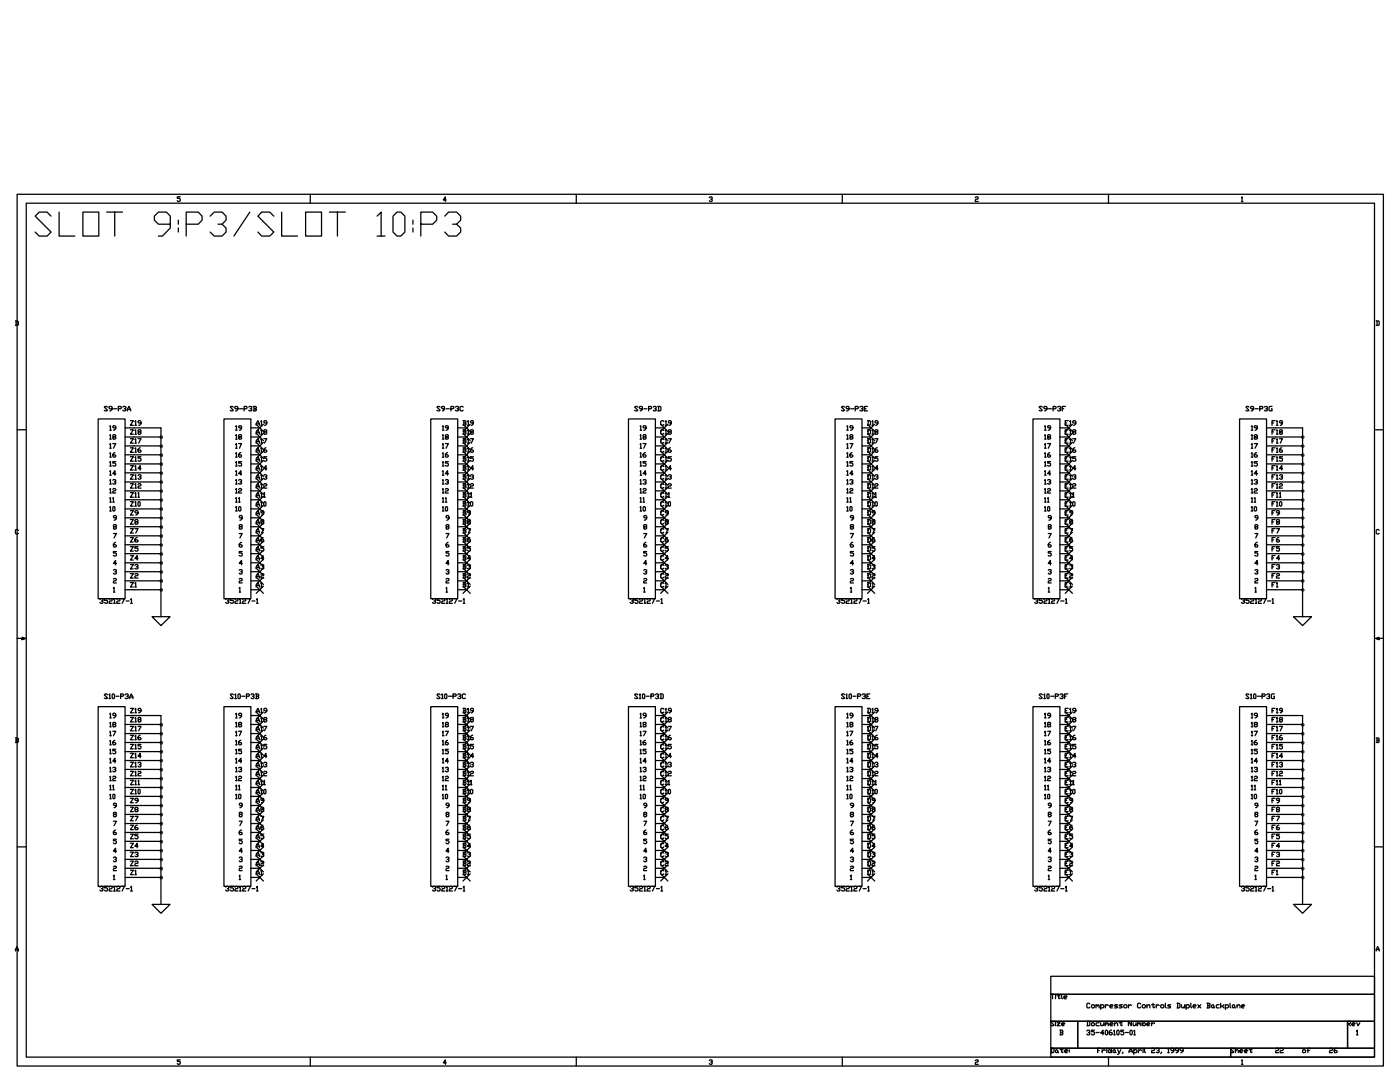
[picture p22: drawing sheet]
<svg xmlns="http://www.w3.org/2000/svg" width="279mm" height="216mm" viewBox="0 0 279 216" stroke-linecap="round" stroke-linejoin="round" font-family="sans-serif">
<g fill="none" stroke="#000" stroke-width=".25">
<path d="M3.4 38.8h272.7v173.9h-272.7zM36 39.3h-.6v.3h.4l.2 .1v.3l-.2 .2h-.3l-.1-.2M61.9 38.8v1.7M89.1 39.9h-.6l.4-.6v.9M115 38.8v1.7M141.6 39.4l.1-.1h.3l.1 .3-.3 .1M142 39.7l.1 .2-.1 .3h-.3l-.1-.2M168.1 38.8v1.7M194.6 39.4l.2-.1h.3l.1 .3-.6 .3v.3h.6M221.2 38.8v1.7M247.8 39.4l.1-.1v.9M5.2 40.5h269.1v170.4h-269.1z"/>
<path d="M10.2 43.1l-.8-.8h-1.6l-.8 .8 3.2 3.2-.8 .8h-1.6l-.8-.8M11.8 42.3v4.8h3.1M16.5 42.3h3.2v4.8h-3.2zM21.3 42.3h3.2M22.9 42.3v4.8M34 44.7h-2.4l-.8-.8v-.8l.8-.8h1.6l.8 .8v2.4l-1.6 1.6h-.8M35.6 43.9v.8M35.6 45.5v.8M37.2 44.7h2.4l.7-.8v-.8l-.7-.8h-2.4v4.8M41.9 43.1l.8-.8h1.6l.8 .8v.8l-.8 .8h-.8M44.3 44.7l.8 .8v.8l-.8 .8h-1.6l-.8-.8M49.9 42.3l-3.2 4.8"/>
<path d="M54.6 43.1l-.8-.8h-1.6l-.7 .8 3.1 3.2-.8 .8h-1.6l-.7-.8M56.2 42.3v4.8h3.2M61 42.3h3.2v4.8h-3.2zM65.7 42.3h3.2M67.3 42.3v4.8M75.3 43.1l.8-.8v4.8M75.3 47.1h1.5M78.4 43.1l.8-.8h.8l.8 .8v3.2l-.8 .8h-.8l-.8-.8zM82.4 43.9v.8M82.4 45.5v.8M84 44.7h2.3l.9-.8v-.8l-.9-.8h-2.3v4.8M88.8 43.1l.7-.8h1.6l.8 .8v.8l-.8 .8h-.8"/>
<path d="M91.1 44.7l.8 .8v.8l-.8 .8h-1.6l-.7-.8M247.8 40.2h.3M3.1 64h.4l.2 .2v.6l-.6 .1M3.2 64v.9M274.6 64h.5l.1 .2v.6l-.6 .1M274.8 64v.9M3.4 85.8h1.8M19.6 83.6h5.4v35.9h-5.4zM21.5 81.2l-.2-.1-.5 .1 .7 .7-.2 .1-.5-.1M21.9 85.1l.1-.1v.8M21.9 86.9l.1-.2v.9M21.9 88.7l.1-.2v.9"/>
<path d="M21.9 90.5l.1-.2v.9M21.9 92.3l.1-.2v.9M21.9 94.1l.1-.2v.9M21.9 95.8l.1-.1v.9M21.9 97.7l.1-.2v.9M21.9 99.4l.1-.1v.9M21.9 85.8h.3M21.9 87.6h.3M21.9 89.4h.3M21.9 91.2h.3M21.9 93h.3M21.9 94.8h.3"/>
<path d="M21.9 96.6h.3M21.9 98.4h.3M22.4 81.6h-.5l-.2-.4 .2-.1 .5 .1v.5l-.5 .3M22.5 88.5h.6l-.5 .9M22.5 95.8l.1-.1 .5 .1v.2l-.3 .2M22.5 97.7l.1-.2h.3l.2 .2-.2 .2-.4 .2v.3h.6M22.5 99.4l.1-.1v.9M22.6 87.2l-.1-.2 .1-.3h.3l.2 .2-.2 .3-.4 .1 .1 .3 .5-.1-.2-.3M22.7 81.6h.6M22.9 90.3l-.4 .3v.4l.1 .2h.3l.2-.3-.2-.1h-.4M22.9 96.2l.2 .1-.2 .3-.4-.1M23.1 85.4h-.5l-.1-.2 .1-.2 .5 .1v.4l-.5 .3"/>
<path d="M23.1 92.1h-.6v.3h.4l.2 .2v.3l-.2 .1-.4-.1M23.1 94.5h-.6l.4-.6v.9M23.6 81.6h.5l.1-.4-.6-.1v.9M24.5 81.2l.2-.1 .4 .1v.2l-.3 .2M25 81.6l.1 .1-.1 .3-.5-.1M25 85.4h7.1v9M25 87.2h7.1M25 89h7.1M25 90.8h7.1M25 92.6h7.1M25 94.4h7.1M25 97.9h7.1"/>
<path d="M25 99.7h7.1M25.4 82l.3-.9 .4 .6v.3M25.4 81.7h.7M26 83.9h.6l-.6 1h.6M26 85.8h.6l-.6 .8h.6M26 87.5h.6l-.6 .9h.6M26 89.4h.6l-.6 .8h.6M26 91.1h.6l-.6 .9h.6M26 92.9h.6l-.6 .9h.6M26 94.7h.6l-.6 .9h.6M26 96.5h.6l-.6 .9h.6M26 98.3h.6l-.6 .9h.6"/>
<path d="M26.9 84.1l.2-.2v1M26.9 85.9l.2-.1v.8M26.9 87.7l.2-.2v.9M26.9 89.5l.2-.1v.8M26.9 91.3l.2-.2v.9M26.9 93.1l.2-.2v.9M26.9 94.9l.2-.2v.9M26.9 96.7l.2-.2v.9M26.9 98.5l.2-.2v.9M26.9 84.9h.3M26.9 86.6h.3M26.9 88.4h.3"/>
<path d="M26.9 90.2h.3M26.9 92h.3M26.9 93.8h.3M26.9 95.6h.3M26.9 97.4h.3M26.9 99.2h.3M27.5 87.5h.6l-.4 .9M27.5 94.9l.2-.2 .4 .2v.1l-.3 .2M27.5 96.7l.2-.2h.3l.1 .2-.1 .3-.5 .1v.3h.6M27.5 98.5l.2-.2v.9M27.5 99.2h.3M27.7 86.2l-.2-.1 .2-.3 .4 .1v.2l-.6 .2 .2 .3h.3l.1-.1-.1-.3"/>
<path d="M28 89.4l-.5 .3v.4l.2 .1h.3l.1-.3-.1-.1h-.5M28 95.2l.1 .1-.1 .3h-.3l-.2-.1M28.1 84.4h-.4l-.2-.2 .2-.3h.3l.1 .2v.5l-.4 .3M28.1 91.1h-.6v.3l.6 .2v.3l-.1 .1-.5-.1M28.1 93.5h-.6l.5-.6v.9M32.1 94.4v1.8h-7.1M32.1 96.2v26.9M44.7 83.6h5.4v35.9h-5.4zM46.6 81.2l-.2-.1-.4 .1 .6 .7-.2 .1-.4-.1M47 85.1l.2-.1v.8M47 86.9l.2-.2v.9M47 88.7l.2-.2v.9"/>
<path d="M47 90.5l.2-.2v.9M47 92.3l.2-.2v.9M47 94.1l.2-.2v.9M47 95.8l.2-.1v.9M47 97.7l.2-.2v.9M47 99.4l.2-.1v.9M47 85.8h.3M47 87.6h.3M47 89.4h.3M47 91.2h.3M47 93h.3M47 94.8h.3"/>
<path d="M47 96.6h.3M47 98.4h.3M47.5 81.6h-.5l-.1-.4 .1-.1 .5 .1v.5l-.5 .3M47.6 88.5h.6l-.4 .9M47.6 95.8l.2-.1 .4 .1-.1 .4h-.2M47.6 97.7l.2-.2h.3l.1 .3-.6 .3v.3h.6M47.6 99.4l.2-.1v.9M47.8 87.2l-.2-.2 .2-.3h.3l.1 .3-.6 .3v.2l.5 .1 .1-.1-.1-.3M47.8 81.6h.6M48.1 90.3l-.5 .3v.4l.2 .2h.3l.1-.2-.1-.2h-.5M48.1 96.2l.1 .1-.1 .3-.5-.1M48.2 85.4h-.4l-.2-.3 .2-.1 .4 .1v.4l-.4 .3"/>
<path d="M48.2 92.1h-.6v.3h.5l.1 .2-.1 .4-.5-.1M48.2 94.5h-.6l.5-.6v.9M48.7 81.6h.5l.1-.4-.6-.1v.9M49.6 81.2l.2-.1 .4 .1-.1 .4h-.2M50.1 85.4h1.7M50.1 87.2h1.7M50.1 89h1.7M50.1 90.8h1.7M50.1 92.6h1.7M50.1 94.4h1.7M50.1 96.2h1.7M50.1 97.9h1.7"/>
<path d="M50.1 99.7h1.7M50.1 81.6l.1 .1-.1 .3-.5-.1M50.5 81.1l.7 .1-.2 .4M50.7 81.6h.3l.2 .3-.7 .1M50.7 81.1v.9M51.1 84.9v-.3l.4-.7 .3 1M51.1 86.6v-.3l.4-.5 .3 .8M51.1 88.4v-.3l.4-.6 .3 .9M51.1 90.2v-.3l.4-.5 .3 .8M51.1 92v-.3l.4-.6 .3 .9M51.1 93.8v-.3l.4-.6 .3 .9M51.1 95.6v-.3l.4-.6 .3 .9"/>
<path d="M51.1 97.4v-.3l.4-.6 .3 .9M51.1 99.2v-.3l.4-.6 .3 .6v.3M51.1 84.6h.7M51.1 84.7l1.5 1.4M51.1 86.3h.7M51.1 86.5l1.5 1.4M51.1 88.1h.7M51.1 88.3l1.5 1.4M51.1 89.9h.7M51.1 90l1.5 1.5M51.1 91.7h.7M51.1 91.9l1.5 1.4"/>
<path d="M51.1 93.5h.7M51.1 93.6l1.5 1.5M51.1 95.3h.7M51.1 95.5l1.5 1.3M51.1 97.1h.7M51.1 97.2l1.5 1.5M51.1 98.9h.7M51.1 99l1.5 1.4M52.1 84.1l.1-.2v1M52.1 85.9l.1-.1v.8M52.1 87.7l.1-.2v.9M52.1 89.5l.1-.1v.8"/>
<path d="M52.1 91.3l.1-.2v.9M52.1 93.1l.1-.2v.9M52.1 94.9l.1-.2v.9M52.1 96.7l.1-.2v.9M52.1 98.5l.1-.2v.9M52.1 84.9h.3M52.1 86.6h.3M52.1 88.4h.3M52.1 90.2h.3M52.1 92h.3M52.1 93.8h.3M52.1 95.6h.3"/>
<path d="M52.1 97.4h.3M52.1 99.2h.3M52.6 84.7l-1.5 1.4M52.6 86.5l-1.5 1.4M52.6 88.3l-1.5 1.4M52.6 90l-1.5 1.5M52.6 91.9l-1.5 1.4M52.6 93.6l-1.5 1.5M52.6 95.5l-1.5 1.3M52.6 97.2l-1.5 1.5M52.6 99l-1.5 1.4M52.7 87.5h.5l-.4 .9"/>
<path d="M52.7 94.9l.1-.2 .4 .2v.1l-.3 .2M52.7 96.7l.1-.2h.3l.1 .2-.1 .3-.4 .1v.3h.5M52.7 98.5l.1-.2v.9M52.7 99.2h.2M52.8 86.2l-.1-.1 .1-.3 .4 .1v.2l-.5 .2 .1 .3h.3l.1-.1-.1-.3M53.1 89.4l-.4 .3v.4l.1 .1h.3l.1-.3-.1-.1h-.4M53.1 95.2l.1 .1-.1 .3h-.3l-.1-.1M53.2 84.4h-.4l-.1-.2 .1-.3h.3l.1 .2v.5l-.4 .3M53.2 91.1h-.5v.3l.5 .2v.3l-.1 .1-.4-.1M53.2 93.5h-.5l.4-.6v.9M86 83.6h5.3v35.9h-5.3zM87.8 81.2l-.1-.1-.5 .1 .6 .7-.1 .1-.5-.1"/>
<path d="M88.3 85.1l.1-.1v.8M88.3 86.9l.1-.2v.9M88.3 88.7l.1-.2v.9M88.3 90.5l.1-.2v.9M88.3 92.3l.1-.2v.9M88.3 94.1l.1-.2v.9M88.3 95.8l.1-.1v.9M88.3 97.7l.1-.2v.9M88.3 99.4l.1-.1v.9M88.3 85.8h.3M88.3 87.6h.3M88.3 89.4h.3"/>
<path d="M88.3 91.2h.3M88.3 93h.3M88.3 94.8h.3M88.3 96.6h.3M88.3 98.4h.3M88.7 81.6h-.4l-.2-.4 .2-.1 .4 .1v.5l-.4 .3M88.9 88.5h.6l-.5 .9M88.9 95.8l.1-.1 .5 .1v.2l-.3 .2M88.9 97.7l.1-.2h.3l.2 .2-.2 .2-.4 .2v.3h.6M88.9 99.4l.1-.1v.9M89 87.2l-.1-.2 .1-.3h.3l.2 .3-.2 .2h-.3l-.1 .3 .4 .1 .2-.1-.2-.3M89.1 81.6h.6"/>
<path d="M89.3 90.3l-.4 .3v.4l.1 .2h.3l.2-.3-.2-.1h-.4M89.3 96.2l.2 .1-.2 .3-.4-.1M89.5 85.4h-.5l-.1-.2 .1-.2 .5 .1v.4l-.5 .3M89.5 92.1h-.6v.3h.4l.2 .2v.3l-.2 .1-.4-.1M89.5 94.5h-.6l.4-.6v.9M90 81.6h.4l.2-.4-.6-.1v.9M90.9 81.2l.1-.1 .5 .1v.2l-.3 .2M91.3 81.6l.2 .1-.2 .3-.4-.1M91.3 85.4h1.8M91.3 87.2h1.8M91.3 89h1.8M91.3 90.8h1.8"/>
<path d="M91.3 92.6h1.8M91.3 94.4h1.8M91.3 96.2h1.8M91.3 97.9h1.8M91.3 99.7h1.8M92.4 83.9h.5l.1 .2-.1 .3M92.4 85.8h.5l.1 .1-.1 .3M92.4 87.5h.5l.1 .2-.1 .3M92.4 89.4h.5l.1 .1-.1 .3M92.4 91.1h.5l.1 .2-.1 .3M92.4 92.9h.5l.1 .2-.1 .3M92.4 94.7h.5l.1 .2-.1 .3"/>
<path d="M92.4 96.5h.5l.1 .2-.1 .3M92.4 98.3h.5l.1 .2-.1 .3M92.4 84.7l1.4 1.4M92.4 86.5l1.4 1.4M92.4 88.3l1.4 1.4M92.4 90l1.4 1.5M92.4 91.9l1.4 1.4M92.4 93.6l1.4 1.5M92.4 95.5l1.4 1.3M92.4 97.2l1.4 1.5M92.4 99l1.4 1.4M92.4 81.2l-.1-.1-.5 .1v.7l.2 .1 .4-.1"/>
<path d="M92.6 84.4h.3l.1 .3-.1 .2h-.5M92.6 86.2h.3l.1 .3-.1 .1h-.5M92.6 88h.3l.1 .3-.6 .1M92.6 89.8h.3l.1 .3-.1 .1h-.5M92.6 91.6h.3l.1 .3-.6 .1M92.6 93.4h.3l.1 .3-.6 .1M92.6 95.2h.3l.1 .3-.1 .1h-.5M92.6 97h.3l.1 .3-.6 .1M92.6 98.8h.3l.1 .2-.1 .2h-.5M92.6 83.9v1M92.6 85.8v.8M92.6 87.5v.9"/>
<path d="M92.6 89.4v.8M92.6 91.1v.9M92.6 92.9v.9M92.6 94.7v.9M92.6 96.5v.9M92.6 98.3v.9M93.3 84.1l.2-.2v1M93.3 85.9l.2-.1v.8M93.3 87.7l.2-.2v.9M93.3 89.5l.2-.1v.8M93.3 91.3l.2-.2v.9M93.3 93.1l.2-.2v.9"/>
<path d="M93.3 94.9l.2-.2v.9M93.3 96.7l.2-.2v.9M93.3 98.5l.2-.2v.9M93.3 84.9h.3M93.3 86.6h.3M93.3 88.4h.3M93.3 90.2h.3M93.3 92h.3M93.3 93.8h.3M93.3 95.6h.3M93.3 97.4h.3M93.3 99.2h.3"/>
<path d="M93.8 84.7l-1.4 1.4M93.8 86.5l-1.4 1.4M93.8 88.3l-1.4 1.4M93.8 90l-1.4 1.5M93.8 91.9l-1.4 1.4M93.8 93.6l-1.4 1.5M93.8 95.5l-1.4 1.3M93.8 97.2l-1.4 1.5M93.8 99l-1.4 1.4M93.9 87.5h.6l-.4 .9M93.9 94.9l.2-.2 .4 .2v.1l-.3 .2M93.9 96.7l.2-.2h.3l.1 .3-.6 .3v.3h.6"/>
<path d="M93.9 98.5l.2-.2v.9M93.9 99.2h.3M94.1 86.2l-.2-.1 .2-.3 .4 .1-.1 .3h-.3l-.2 .1 .2 .3h.3l.1-.1-.1-.3M94.4 89.4l-.5 .3v.4l.2 .1h.3l.1-.1-.1-.3h-.5M94.4 95.2l.1 .1-.1 .3h-.3l-.2-.1M94.5 84.4h-.4l-.2-.3 .2-.2h.3l.1 .2v.5l-.4 .3M94.5 91.1h-.6v.3l.6 .2-.1 .4-.5-.1M94.5 93.5h-.6l.5-.6v.9M125.4 83.6h5.4v35.9h-5.4zM127.3 81.2l-.2-.1-.4 .1 .6 .7-.2 .1-.4-.1M127.8 85.1l.1-.1v.8M127.8 86.9l.1-.2v.9"/>
<path d="M127.8 88.7l.1-.2v.9M127.8 90.5l.1-.2v.9M127.8 92.3l.1-.2v.9M127.8 94.1l.1-.2v.9M127.8 95.8l.1-.1v.9M127.8 97.7l.1-.2v.9M127.8 99.4l.1-.1v.9M127.8 85.8h.2M127.8 87.6h.2M127.8 89.4h.2M127.8 91.2h.2M127.8 93h.2"/>
<path d="M127.8 94.8h.2M127.8 96.6h.2M127.8 98.4h.2M128.2 81.6h-.4l-.2-.4 .2-.1 .4 .1v.5l-.4 .3M128.3 88.5h.6l-.4 .9M128.3 95.8l.2-.1 .4 .1-.1 .4h-.2M128.3 97.7l.2-.2h.3l.1 .3-.1 .1h-.3l-.2 .5h.6M128.3 99.4l.2-.1v.9M128.5 87.2l-.2-.2 .2-.3h.3l.1 .3-.1 .2h-.3l-.2 .3 .5 .1 .1-.1-.1-.3M128.5 81.6h.6M128.8 90.3l-.5 .3 .2 .6h.3l.1-.2-.1-.2h-.5M128.8 96.2l.1 .1-.1 .3-.5-.1"/>
<path d="M128.9 85.4h-.4l-.2-.3 .2-.1 .4 .1v.4l-.4 .3M128.9 92.1h-.6v.3h.5l.1 .2-.1 .4-.5-.1M128.9 94.5h-.6l.5-.6v.9M129.4 81.6h.5l.1-.4-.6-.1v.9M130.4 81.2l.1-.1 .5 .1v.2l-.3 .2M130.8 81.6l.2 .1-.2 .3-.4-.1M130.8 85.4h1.8M130.8 87.2h1.8M130.8 89h1.8M130.8 90.8h1.8M130.8 92.6h1.8M130.8 94.4h1.8"/>
<path d="M130.8 96.2h1.8M130.8 97.9h1.8M130.8 99.7h1.8M131.3 81.1l.6 .1v.7l-.6 .1M131.4 81.1v.9M131.9 84.7l1.4 1.4M131.9 86.5l1.4 1.4M131.9 88.3l1.4 1.4M131.9 90l1.4 1.5M131.9 91.9l1.4 1.4M131.9 93.6l1.4 1.5M131.9 95.5l1.4 1.3"/>
<path d="M131.9 97.2l1.4 1.5M131.9 99l1.4 1.4M132.5 84.1l-.2-.2h-.3l-.1 .2v.6l.1 .2h.3l.2-.2M132.5 85.9l-.2-.1-.4 .1v.6l.1 .1h.3l.2-.1M132.5 87.7l-.2-.2h-.3l-.1 .2v.6l.1 .1 .5-.1M132.5 89.5l-.2-.1-.4 .1v.6l.1 .1h.3l.2-.1M132.5 91.3l-.2-.2-.4 .2v.6l.1 .1 .5-.1M132.5 93.1l-.2-.2h-.3l-.1 .2v.6l.1 .1 .5-.1M132.5 94.9l-.2-.2-.4 .2v.6l.1 .1h.3l.2-.1M132.5 96.7l-.2-.2h-.3l-.1 .2v.6l.1 .1 .5-.1M132.5 98.5l-.2-.2h-.3l-.1 .2v.5l.1 .2h.3l.2-.2M132.7 84.1l.2-.2v1"/>
<path d="M132.7 85.9l.2-.1v.8M132.7 87.7l.2-.2v.9M132.7 89.5l.2-.1v.8M132.7 91.3l.2-.2v.9M132.7 93.1l.2-.2v.9M132.7 94.9l.2-.2v.9M132.7 96.7l.2-.2v.9M132.7 98.5l.2-.2v.9M132.7 84.9h.4M132.7 86.6h.4M132.7 88.4h.4M132.7 90.2h.4"/>
<path d="M132.7 92h.4M132.7 93.8h.4M132.7 95.6h.4M132.7 97.4h.4M132.7 99.2h.4M133.3 84.7l-1.4 1.4M133.3 86.5l-1.4 1.4M133.3 88.3l-1.4 1.4M133.3 90l-1.4 1.5M133.3 91.9l-1.4 1.4M133.3 93.6l-1.4 1.5M133.3 95.5l-1.4 1.3"/>
<path d="M133.3 97.2l-1.4 1.5M133.3 99l-1.4 1.4M133.4 87.5h.6l-.5 .9M133.4 94.9l.1-.2 .5 .2v.1l-.3 .2M133.4 96.7l.1-.2h.3l.2 .2-.2 .3-.4 .1v.3h.6M133.4 98.5l.1-.2v.9M133.4 99.2h.3M133.5 86.2l-.1-.1 .1-.3 .5 .1v.2l-.6 .2 .1 .3h.3l.2-.1-.2-.3M133.8 89.4l-.4 .3v.4l.1 .1h.3l.2-.3-.2-.1h-.4M133.8 95.2l.2 .1-.2 .3h-.3l-.1-.1M134 84.4h-.5l-.1-.2 .1-.3h.3l.2 .2v.5l-.5 .3M134 91.1h-.6v.3l.6 .2v.3l-.2 .1-.4-.1"/>
<path d="M134 93.5h-.6l.4-.6v.9M166.7 83.6h5.3v35.9h-5.3zM168.6 81.2l-.2-.1-.5 .1 .7 .7-.2 .1-.5-.1M169 85.1l.2-.1v.8M169 86.9l.2-.2v.9M169 88.7l.2-.2v.9M169 90.5l.2-.2v.9M169 92.3l.2-.2v.9M169 94.1l.2-.2v.9M169 95.8l.2-.1v.9M169 97.7l.2-.2v.9M169 99.4l.2-.1v.9"/>
<path d="M169 85.8h.3M169 87.6h.3M169 89.4h.3M169 91.2h.3M169 93h.3M169 94.8h.3M169 96.6h.3M169 98.4h.3M169.4 81.6h-.4l-.1-.2 .1-.3 .4 .1v.5l-.4 .3M169.6 88.5h.6l-.5 .9M169.6 95.8l.1-.1 .5 .1v.2l-.3 .2M169.6 97.7l.1-.2h.3l.2 .2-.2 .2-.4 .2v.3h.6"/>
<path d="M169.6 99.4l.1-.1v.9M169.7 87.2l-.1-.2 .1-.3h.3l.2 .3-.2 .2h-.3l-.1 .3 .4 .1 .2-.1-.2-.3M169.8 81.6h.6M170 90.3l-.4 .3v.4l.1 .2h.3l.2-.3-.2-.1h-.4M170 96.2l.2 .1-.2 .3-.4-.1M170.2 85.4h-.5l-.1-.3 .1-.1 .5 .1v.4l-.5 .3M170.2 92.1h-.6v.3h.4l.2 .2v.3l-.2 .1-.4-.1M170.2 94.5h-.6l.4-.6v.9M170.7 81.6h.4l.2-.4-.6-.1v.9M171.6 81.2l.2-.1 .4 .1v.2l-.3 .2M172 85.4h1.9M172 87.2h1.9"/>
<path d="M172 89h1.9M172 90.8h1.9M172 92.6h1.9M172 94.4h1.9M172 96.2h1.9M172 97.9h1.9M172 99.7h1.9M172.1 81.6l.1 .1-.1 .3-.5-.1M172.5 81.6h.3M173.1 81.1h-.6v.9h.6M173.1 83.9h.5l.1 .2v.6l-.1 .2h-.5M173.1 85.8l.6 .1v.6l-.1 .1h-.5"/>
<path d="M173.1 87.5h.5l.1 .2v.6l-.6 .1M173.1 89.4l.6 .1v.6l-.1 .1h-.5M173.1 91.1l.6 .2v.6l-.6 .1M173.1 92.9h.5l.1 .2v.6l-.6 .1M173.1 94.7l.6 .2v.6l-.1 .1h-.5M173.1 96.5h.5l.1 .2v.6l-.6 .1M173.1 98.3h.5l.1 .2v.5l-.1 .2h-.5M173.1 84.7l1.5 1.4M173.1 86.5l1.5 1.4M173.1 88.3l1.5 1.4M173.1 90l1.5 1.5M173.1 91.9l1.5 1.4"/>
<path d="M173.1 93.6l1.5 1.5M173.1 95.5l1.5 1.3M173.1 97.2l1.5 1.5M173.1 99l1.5 1.4M173.3 83.9v1M173.3 85.8v.8M173.3 87.5v.9M173.3 89.4v.8M173.3 91.1v.9M173.3 92.9v.9M173.3 94.7v.9M173.3 96.5v.9"/>
<path d="M173.3 98.3v.9M174 84.1l.2-.2v1M174 85.9l.2-.1v.8M174 87.7l.2-.2v.9M174 89.5l.2-.1v.8M174 91.3l.2-.2v.9M174 93.1l.2-.2v.9M174 94.9l.2-.2v.9M174 96.7l.2-.2v.9M174 98.5l.2-.2v.9M174 84.9h.3M174 86.6h.3"/>
<path d="M174 88.4h.3M174 90.2h.3M174 92h.3M174 93.8h.3M174 95.6h.3M174 97.4h.3M174 99.2h.3M174.6 84.7l-1.5 1.4M174.6 88.3l-1.5 1.4M174.6 90l-1.5 1.5M174.6 93.6l-1.5 1.5M174.6 86.5l-1.5 1.4"/>
<path d="M174.6 91.9l-1.5 1.4M174.6 95.5l-1.5 1.3M174.6 97.2l-1.5 1.5M174.6 99l-1.5 1.4M174.6 87.5h.6l-.4 .9M174.6 94.9l.5-.2 .1 .3-.3 .2M174.6 96.7l.2-.2h.3l.1 .3-.6 .3v.3h.6M174.6 98.5l.2-.2v.9M174.6 99.2h.3M174.8 86.2l-.2-.3 .5-.1 .1 .3-.6 .2 .2 .3h.3l.1-.1-.1-.3M175.1 89.4l-.5 .3v.4l.2 .1h.3l.1-.1-.1-.3h-.5M175.1 95.2l.1 .1-.1 .3h-.3l-.2-.1"/>
<path d="M175.2 84.4h-.4l-.2-.3 .2-.2h.3l.1 .2v.5l-.4 .3M175.2 91.1h-.6v.3l.6 .2-.1 .4-.5-.1M175.2 93.5h-.6l.5-.6v.9M206.2 83.6h5.3v35.9h-5.3zM208 81.2l-.2-.1-.4 .1 .6 .7-.2 .1-.4-.1M208.5 85.1l.1-.1v.8M208.5 86.9l.1-.2v.9M208.5 88.7l.1-.2v.9M208.5 90.5l.1-.2v.9M208.5 92.3l.1-.2v.9M208.5 94.1l.1-.2v.9M208.5 95.8l.1-.1v.9"/>
<path d="M208.5 97.7l.1-.2v.9M208.5 99.4l.1-.1v.9M208.5 85.8h.3M208.5 87.6h.3M208.5 89.4h.3M208.5 91.2h.3M208.5 93h.3M208.5 94.8h.3M208.5 96.6h.3M208.5 98.4h.3M208.9 81.6h-.4l-.2-.4 .2-.1 .4 .1v.5l-.4 .3M209.1 88.5h.6l-.5 .9"/>
<path d="M209.1 95.8l.1-.1 .5 .1v.2l-.3 .2M209.1 97.7l.1-.2h.3l.2 .2-.2 .2-.4 .2v.3h.6M209.1 99.4l.1-.1v.9M209.2 87.2l-.1-.2 .1-.3h.3l.2 .3-.2 .2h-.3l-.1 .3 .4 .1 .2-.1-.2-.3M209.2 81.6h.6M209.5 90.3l-.4 .3v.4l.1 .2h.3l.2-.3-.2-.1h-.4M209.5 96.2l.2 .1-.2 .3-.4-.1M209.7 85.4h-.5l-.1-.2 .1-.2 .5 .1v.4l-.5 .3M209.7 92.1h-.6v.3h.4l.2 .2v.3l-.2 .1-.4-.1M209.7 94.5h-.6l.4-.6v.9M210.2 81.6h.4l.2-.4-.6-.1v.9M211.1 81.2l.1-.1 .5 .1v.2l-.3 .2"/>
<path d="M211.5 81.6l.2 .1-.2 .3-.4-.1M211.5 85.4h1.8M211.5 87.2h1.8M211.5 89h1.8M211.5 90.8h1.8M211.5 92.6h1.8M211.5 94.4h1.8M211.5 96.2h1.8M211.5 97.9h1.8M211.5 99.7h1.8M212 81.6h.3M212.6 84.4h.3"/>
<path d="M212.6 86.2h.3M212.6 88h.3M212.6 89.8h.3M212.6 91.6h.3M212.6 93.4h.3M212.6 95.2h.3M212.6 97h.3M212.6 98.8h.3M212.6 84.7l1.4 1.4M212.6 86.5l1.4 1.4M212.6 88.3l1.4 1.4M212.6 90l1.4 1.5"/>
<path d="M212.6 91.9l1.4 1.4M212.6 93.6l1.4 1.5M212.6 95.5l1.4 1.3M212.6 97.2l1.4 1.5M212.6 99l1.4 1.4M212.6 81.1h-.6v.9M213.2 83.9h-.6v1h.6M213.2 85.8h-.6v.8h.6M213.2 87.5h-.6v.9h.6M213.2 89.4h-.6v.8h.6M213.2 91.1h-.6v.9h.6M213.2 92.9h-.6v.9h.6"/>
<path d="M213.2 94.7h-.6v.9h.6M213.2 96.5h-.6v.9h.6M213.2 98.3h-.6v.9h.6M213.5 84.1l.1-.2v1M213.5 85.9l.1-.1v.8M213.5 87.7l.1-.2v.9M213.5 89.5l.1-.1v.8M213.5 91.3l.1-.2v.9M213.5 93.1l.1-.2v.9M213.5 94.9l.1-.2v.9M213.5 96.7l.1-.2v.9M213.5 98.5l.1-.2v.9"/>
<path d="M213.5 84.9h.3M213.5 86.6h.3M213.5 88.4h.3M213.5 90.2h.3M213.5 92h.3M213.5 93.8h.3M213.5 95.6h.3M213.5 97.4h.3M213.5 99.2h.3M214 84.7l-1.4 1.4M214 88.3l-1.4 1.4M214 86.5l-1.4 1.4"/>
<path d="M214 90l-1.4 1.5M214 91.9l-1.4 1.4M214 93.6l-1.4 1.5M214 95.5l-1.4 1.3M214 97.2l-1.4 1.5M214 99l-1.4 1.4M214.1 87.5h.6l-.5 .9M214.1 94.9l.1-.2 .5 .2v.1l-.3 .2M214.1 96.7l.1-.2h.3l.2 .2-.2 .3-.4 .1v.3h.6M214.1 98.5l.1-.2v.9M214.1 99.2h.3M214.2 86.2l-.1-.1 .1-.3 .5 .1-.2 .3h-.3l-.1 .1 .1 .3h.3l.2-.1-.2-.3"/>
<path d="M214.5 89.4l-.4 .3v.4l.1 .1h.3l.2-.3-.2-.1h-.4M214.5 95.2l.2 .1-.2 .3h-.3l-.1-.1M214.7 84.4h-.5l-.1-.2 .1-.3h.3l.2 .2v.5l-.5 .3M214.7 91.1h-.6v.3l.6 .2v.3l-.2 .1-.4-.1M214.7 93.5h-.6l.4-.6v.9M247.4 83.6h5.4v35.9h-5.4zM249.2 81.2l-.1-.1-.4 .1 .5 .7-.1 .1-.4-.1M249.7 85.1l.2-.1v.8M249.7 86.9l.2-.2v.9M249.7 88.7l.2-.2v.9M249.7 90.5l.2-.2v.9M249.7 92.3l.2-.2v.9"/>
<path d="M249.7 94.1l.2-.2v.9M249.7 95.8l.2-.1v.9M249.7 97.7l.2-.2v.9M249.7 99.4l.2-.1v.9M249.7 85.8h.3M249.7 87.6h.3M249.7 89.4h.3M249.7 91.2h.3M249.7 93h.3M249.7 94.8h.3M249.7 96.6h.3M249.7 98.4h.3"/>
<path d="M250.2 81.6h-.5l-.1-.2 .1-.3 .5 .1v.5l-.5 .3M250.3 88.5h.6l-.4 .9M250.3 95.8l.2-.1 .4 .1-.1 .4h-.2M250.3 97.7l.2-.2h.3l.1 .2-.1 .2-.5 .2v.3h.6M250.3 99.4l.2-.1v.9M250.5 87.2l-.2-.2 .2-.3h.3l.1 .3-.1 .2h-.3l-.2 .3 .5 .1 .1-.1-.1-.3M250.5 81.6h.6M250.8 90.3l-.5 .3v.4l.2 .2h.3l.1-.2-.1-.2h-.5M250.8 96.2l.1 .1-.1 .3-.5-.1M250.9 85.4h-.4l-.2-.3 .2-.1 .4 .1v.4l-.4 .3M250.9 92.1h-.6v.3h.5l.1 .2v.3l-.1 .1-.5-.1M250.9 94.5h-.6l.5-.6v.9"/>
<path d="M251.4 81.6h.5l.1-.4-.6-.1v.9M252.3 81.2l.2-.1 .4 .1-.1 .4h-.2M252.8 85.4h7.2v37.7M252.8 87.2h7.2M252.8 89h7.2M252.8 90.8h7.2M252.8 92.6h7.2M252.8 94.4h7.2M252.8 96.2h7.2M252.8 97.9h7.2M252.8 99.7h7.2M252.8 81.6l.1 .1-.1 .3-.5-.1"/>
<path d="M253.9 81.1l-.6 .1v.7l.6 .1v-.4h-.2M253.9 84.4h.3M253.9 86.2h.3M253.9 88h.3M253.9 89.8h.3M253.9 91.6h.3M253.9 93.4h.3M253.9 95.2h.3M253.9 97h.3M253.9 98.8h.3M254.5 83.9h-.6v1M254.5 85.8h-.6v.8"/>
<path d="M254.5 87.5h-.6v.9M254.5 89.4h-.6v.8M254.5 91.1h-.6v.9M254.5 92.9h-.6v.9M254.5 94.7h-.6v.9M254.5 96.5h-.6v.9M254.5 98.3h-.6v.9M254.8 84.1l.1-.2v1M254.8 85.9l.1-.1v.8M254.8 87.7l.1-.2v.9M254.8 89.5l.1-.1v.8M254.8 91.3l.1-.2v.9"/>
<path d="M254.8 93.1l.1-.2v.9M254.8 94.9l.1-.2v.9M254.8 96.7l.1-.2v.9M254.8 98.5l.1-.2v.9M254.8 84.9h.2M254.8 86.6h.2M254.8 88.4h.2M254.8 90.2h.2M254.8 92h.2M254.8 93.8h.2M254.8 95.6h.2M254.8 97.4h.2"/>
<path d="M254.8 99.2h.2M255.3 87.5h.6l-.4 .9M255.3 94.9l.5-.2 .1 .3-.3 .2M255.3 96.7l.2-.2h.3l.1 .3-.6 .3v.3h.6M255.3 98.5l.2-.2v.9M255.3 99.2h.3M255.5 86.2l-.2-.3 .5-.1 .1 .3-.6 .2 .2 .3h.3l.1-.1-.1-.3M255.8 89.4l-.5 .3v.4l.2 .1h.3l.1-.1-.1-.3h-.5M255.8 95.2l.1 .1-.1 .3h-.3l-.2-.1M255.9 84.4h-.4l-.2-.3 .2-.2h.3l.1 .2v.5l-.4 .3M255.9 91.1h-.6v.3l.6 .2-.1 .4-.5-.1M255.9 93.5h-.6l.5-.6v.9"/>
<path d="M274.3 85.8h1.8M3.7 105.8l-.2-.1h-.3l-.1 .1v.6l.1 .1 .5-.1M19.9 119.6l.2-.1h.3l.2 .1v.2l-.4 .1M20.4 119.9l.2 .2-.2 .3h-.3l-.2-.2M21.5 119.5h-.6v.3l.6 .1-.2 .5h-.3l-.1-.2M21.8 119.6l.1-.1h.4l.1 .3-.5 .1-.1 .5h.6M21.9 101.3l.1-.2v.9M21.9 100.2h.3M21.9 102h.3M22.5 100.2h.3M22.6 101.1l.3 .2v.5l-.1 .2-.3-.2zM22.6 106.5h.6l-.4 .8"/>
<path d="M22.6 113.8l.2-.1 .4 .1v.2l-.3 .1M22.6 115.6l.2-.2 .4 .2-.1 .3-.5 .1v.3h.6M22.6 117.4l.2-.2v.9M22.6 118.1h.3M22.7 119.6l.1-.1v.9M22.8 105.1l-.2-.1 .2-.3 .4 .1v.2l-.6 .3 .2 .3h.3l.1-.2-.1-.3M23.1 108.2l-.5 .4v.4l.2 .2h.3l.1-.2-.1-.3h-.5M23.1 114.1l.1 .1-.1 .3h-.3l-.2-.1M23.2 103.3h-.4l-.2-.1 .2-.3h.3l.1 .1v.5l-.4 .3M23.2 110.1h-.6v.3l.6 .1v.3l-.1 .1-.5-.1M23.2 112.4h-.6l.5-.6v.9M23.3 119.6l.2-.1h.3l.2 .1-.2 .3h-.3l-.2 .2v.3h.7"/>
<path d="M24.2 119.5h.6l-.4 .9M25 101.5h7.1M25 103.3h7.1M25 105.1h7.1M25 106.9h7.1M25 108.7h7.1M25 110.5h7.1M25 112.3h7.1M25 114.1h7.1M25 115.9h7.1M25 117.7h7.1M25.2 119.9h.6"/>
<path d="M26 100.1h.6l-.6 .9h.6M26 101.9h.6l-.6 .9h.6M26 103.7h.6l-.6 .9h.6M26 105.5h.6l-.6 .9h.6M26 107.3h.6l-.6 .9h.6M26 109.1h.6l-.6 .9h.6M26 110.9h.6l-.6 .8h.6M26 112.6h.6l-.6 .9h.6M26 114.5h.6l-.6 .8h.6M26 116.2h.6l-.6 .9h.6M26.1 119.6l.1-.1v.9M26.9 100.2l.2-.1v.9"/>
<path d="M26.9 105.5h.6l-.4 .9M26.9 112.8l.2-.2h.3l.1 .2-.1 .3h-.2M26.9 114.6l.2-.1 .4 .1-.1 .3h-.3l-.2 .2v.2h.6M26.9 116.4l.2-.2v.9M26.9 101h.3M26.9 117.1h.3M27.1 104.1l-.2-.3 .2-.1h.3l.1 .3-.6 .3 .2 .3h.3l.1-.2-.1-.3M27.4 107.3l-.5 .3v.4l.2 .2 .4-.2-.1-.3h-.5M27.4 113.1l.1 .1-.1 .3-.5-.1M27.5 100.2l.2-.1 .3 .1-.2 .8-.3-.2zM27.5 102.4h-.4l-.2-.2 .2-.3h.3l.1 .2v.4l-.4 .3M27.5 109.1h-.6v.3l.6 .1v.3l-.1 .2h-.3l-.2-.2"/>
<path d="M27.5 111.5h-.6l.5-.6v.8M45 119.6l.2-.1h.3l.2 .3-.3 .1M45.5 119.9l.2 .2-.2 .3h-.3l-.2-.2M46.6 119.5h-.6v.3h.4l.2 .1v.3l-.2 .2h-.3l-.1-.2M46.9 119.6l.2-.1h.3l.1 .3-.4 .1-.2 .2v.3h.6M47 101.3l.2-.2v.9M47 100.2h.3M47 102h.3M47.6 100.2h.3M47.7 106.5h.6l-.4 .8M47.7 113.8l.5-.1 .1 .3-.3 .1M47.7 115.6l.2-.2 .4 .2-.1 .3-.5 .1v.3h.6"/>
<path d="M47.7 117.4l.2-.2v.9M47.7 118.1h.3M47.8 101.1l.3 .2v.5l-.2 .2-.3-.2v-.5zM47.8 119.6l.2-.1v.9M47.9 105.1l-.2-.1 .2-.3 .4 .1-.1 .3h-.3l-.2 .2 .2 .3h.3l.1-.2-.1-.3M48.2 108.2l-.5 .4 .2 .6h.3l.1-.2-.1-.3h-.5M48.2 114.1l.1 .1-.1 .3h-.3l-.2-.1M48.3 103.3h-.4l-.2-.1 .2-.3h.3l.1 .1v.5l-.4 .3M48.3 110.1h-.6v.3l.6 .1-.1 .4-.5-.1M48.3 112.4h-.6l.5-.6v.9M48.4 119.6l.2-.1h.3l.2 .1-.2 .3h-.3l-.2 .2v.3h.7M49.4 119.5h.6l-.5 .9"/>
<path d="M50.1 101.5h1.7M50.1 103.3h1.7M50.1 105.1h1.7M50.1 106.9h1.7M50.1 108.7h1.7M50.1 110.5h1.7M50.1 112.3h1.7M50.1 114.1h1.7M50.1 115.9h1.7M50.1 117.7h1.7M50.3 119.9h.6M51.1 101v-.3l.4-.6 .3 .9"/>
<path d="M51.1 102.8v-.3l.4-.6 .3 .9M51.1 104.6v-.3l.4-.6 .3 .9M51.1 106.4v-.3l.4-.6 .3 .9M51.1 108.2v-.3l.4-.6 .3 .9M51.1 110v-.3l.4-.6 .3 .9M51.1 111.7v-.2l.4-.6 .3 .8M51.1 113.5v-.3l.4-.6 .3 .9M51.1 115.3v-.2l.4-.6 .3 .8M51.1 117.1v-.3l.4-.6 .3 .9M51.1 100.7h.7M51.1 100.8l1.5 1.5M51.1 102.5h.7"/>
<path d="M51.1 102.6l1.5 1.4M51.1 104.3h.7M51.1 104.4l1.5 1.4M51.1 106.1h.7M51.1 106.2l1.5 1.4M51.1 107.9h.7M51.1 108l1.5 1.4M51.1 109.7h.7M51.1 109.8l1.5 1.4M51.1 111.5h.7M51.1 111.6l1.5 1.4M51.1 113.2h.7"/>
<path d="M51.1 113.4l1.5 1.4M51.1 115.1h.7M51.1 115.2l1.5 1.4M51.1 116.8h.7M51.1 117l1.5 1.4M51.2 119.6l.1-.1v.9M52.1 100.2l.1-.1v.9M52.1 105.5h.6l-.5 .9M52.1 112.8l.1-.2h.3l.2 .2-.3 .3M52.1 114.6l.1-.1 .5 .1-.2 .3h-.3l-.1 .4h.6M52.1 116.4l.1-.2v.9M52.1 101h.3"/>
<path d="M52.1 117.1h.3M52.2 104.1l-.1-.1 .1-.3h.3l.2 .1v.2l-.6 .3 .1 .3h.3l.2-.2-.2-.3M52.5 107.3l-.4 .3v.4l.1 .2 .5-.2-.2-.3h-.4M52.5 113.1l.2 .1-.2 .3-.4-.1M52.6 100.8l-1.5 1.5M52.6 102.6l-1.5 1.4M52.6 104.4l-1.5 1.4M52.6 106.2l-1.5 1.4M52.6 108l-1.5 1.4M52.6 109.8l-1.5 1.4M52.6 111.6l-1.5 1.4M52.6 113.4l-1.5 1.4"/>
<path d="M52.6 115.2l-1.5 1.4M52.6 117l-1.5 1.4M52.7 100.2l.1-.1 .3 .1-.2 .8-.2-.2zM52.7 102.4h-.5l-.1-.2 .1-.3h.3l.2 .2v.4l-.5 .3M52.7 109.1h-.6v.3l.6 .1v.3l-.2 .2h-.3l-.1-.2M52.7 111.5h-.6l.4-.6v.8M86.3 119.6l.2-.1h.3l.1 .1v.2l-.3 .1M86.8 119.9l.1 .2-.1 .3h-.3l-.2-.2M87.8 119.5h-.6v.3l.6 .1-.1 .5h-.3l-.2-.2M88.2 119.6l.1-.1h.3l.2 .1v.2l-.6 .3v.3h.6M88.3 101.3l.1-.2v.9M88.3 100.2h.3"/>
<path d="M88.3 102h.3M88.9 100.2h.3M89 101.1l.3 .2v.5l-.1 .2-.3-.2zM89 106.5h.6l-.5 .8M89 113.8l.1-.1 .5 .1v.2l-.3 .1M89 115.6l.1-.2 .5 .2-.2 .3-.4 .1v.3h.6M89 117.4l.1-.2v.9M89 118.1h.3M89.1 119.6l.1-.1v.9M89.1 105.1l-.1-.1 .1-.3 .5 .1v.2l-.6 .3 .1 .3h.3l.2-.2-.2-.3M89.4 108.2l-.4 .4v.4l.1 .2h.3l.2-.2-.2-.3h-.4M89.4 114.1l.2 .1-.2 .3h-.3l-.1-.1"/>
<path d="M89.6 103.3h-.5l-.1-.1 .1-.3h.3l.2 .1v.5l-.5 .3M89.6 110.1h-.6v.3l.6 .1v.3l-.2 .1-.4-.1M89.6 112.4h-.6l.4-.6v.9M89.7 119.6l.1-.1h.4l.1 .3-.5 .1-.1 .5h.6M90.6 119.5h.6l-.4 .9M91.3 101.5h1.8M91.3 103.3h1.8M91.3 105.1h1.8M91.3 106.9h1.8M91.3 108.7h1.8M91.3 110.5h1.8M91.3 112.3h1.8"/>
<path d="M91.3 114.1h1.8M91.3 115.9h1.8M91.3 117.7h1.8M91.5 119.9h.6M92.4 100.1h.5l.1 .1-.1 .3M92.4 101.9h.5l.1 .2-.1 .3M92.4 103.7h.5l.1 .1-.1 .3M92.4 105.5h.5l.1 .1-.1 .3M92.4 107.3h.5l.1 .1-.1 .3M92.4 109.1h.5l.1 .1-.1 .3M92.4 110.9h.5l.1 .1-.1 .3M92.4 112.6h.5l.1 .2-.1 .3"/>
<path d="M92.4 114.5h.5l.1 .1-.1 .3M92.4 116.2h.5l.1 .2-.1 .3M92.4 100.8l1.4 1.5M92.4 102.6l1.4 1.4M92.4 104.4l1.4 1.4M92.4 106.2l1.4 1.4M92.4 108l1.4 1.4M92.4 109.8l1.4 1.4M92.4 111.6l1.4 1.4M92.4 113.4l1.4 1.4M92.4 115.2l1.4 1.4M92.4 117l1.4 1.4"/>
<path d="M92.4 119.6l.2-.1v.9M92.6 100.5h.3l.1 .3-.1 .2h-.5M92.6 102.4h.3l.1 .2-.6 .2M92.6 104.1h.3l.1 .3-.1 .2h-.5M92.6 105.9h.3l.1 .3-.1 .2h-.5M92.6 107.7h.3l.1 .3-.6 .2M92.6 109.5h.3l.1 .3-.1 .2h-.5M92.6 111.3h.3l.1 .3-.6 .1M92.6 113.1h.3l.1 .3-.6 .1M92.6 114.9h.3l.1 .3-.1 .1h-.5M92.6 116.7h.3l.1 .3-.6 .1M92.6 100.1v.9"/>
<path d="M92.6 101.9v.9M92.6 103.7v.9M92.6 105.5v.9M92.6 107.3v.9M92.6 109.1v.9M92.6 110.9v.8M92.6 112.6v.9M92.6 114.5v.8M92.6 116.2v.9M93.3 100.2l.2-.1v.9M93.3 105.5h.6l-.4 .9M93.3 112.8l.2-.2h.3l.1 .3-.3 .2"/>
<path d="M93.3 114.6l.2-.1 .4 .1-.1 .3h-.3l-.2 .2v.2h.6M93.3 116.4l.2-.2v.9M93.3 101h.3M93.3 117.1h.3M93.5 104.1l-.2-.3 .2-.1h.3l.1 .3-.6 .3 .2 .3h.3l.1-.2-.1-.3M93.8 107.3l-.5 .3v.4l.2 .2 .4-.2-.1-.3h-.5M93.8 113.1l.1 .1-.1 .3-.5-.1M93.8 100.8l-1.4 1.5M93.8 102.6l-1.4 1.4M93.8 104.4l-1.4 1.4M93.8 106.2l-1.4 1.4M93.8 108l-1.4 1.4"/>
<path d="M93.8 109.8l-1.4 1.4M93.8 111.6l-1.4 1.4M93.8 113.4l-1.4 1.4M93.8 115.2l-1.4 1.4M93.8 117l-1.4 1.4M93.9 100.2l.2-.1 .3 .1v.6l-.2 .2-.3-.2zM93.9 102.4h-.4l-.2-.2 .2-.3h.3l.1 .2v.4l-.4 .3M93.9 109.1h-.6v.3l.6 .1-.1 .5h-.3l-.2-.2M93.9 111.5h-.6l.5-.6v.8M125.8 119.6l.1-.1h.3l.2 .1v.2l-.3 .1M126.2 119.9l.2 .2-.2 .3h-.3l-.1-.2M127.3 119.5h-.6v.3h.5l.1 .1v.3l-.1 .2h-.3l-.2-.2"/>
<path d="M127.6 119.6l.2-.1h.3l.1 .3-.4 .1-.2 .5h.6M127.8 101.3l.1-.2v.9M127.8 100.2h.2M127.8 102h.2M128.3 100.2h.3M128.5 101.1l.3 .2v.5l-.2 .2-.3-.2zM128.5 106.5h.6l-.5 .8M128.5 113.8l.1-.1 .5 .1v.2l-.3 .1M128.5 115.6l.1-.2 .5 .2-.2 .3-.4 .1v.3h.6M128.5 117.4l.1-.2v.9M128.5 118.1h.3M128.6 119.6l.1-.1v.9"/>
<path d="M128.6 105.1l-.1-.1 .1-.3 .5 .1v.2l-.6 .3 .1 .3h.3l.2-.2-.2-.3M128.9 108.2l-.4 .4v.4l.1 .2h.3l.2-.2-.2-.3h-.4M128.9 114.1l.2 .1-.2 .3h-.3l-.1-.1M129.1 103.3h-.5l-.1-.1 .1-.3h.3l.2 .1v.5l-.5 .3M129.1 110.1h-.6v.3l.6 .1v.3l-.2 .1-.4-.1M129.1 112.4h-.6l.4-.6v.9M129.1 119.6l.2-.1h.3l.2 .1-.2 .3h-.3l-.2 .2v.3h.7M130.1 119.5h.6l-.5 .9M130.8 101.5h1.8M130.8 103.3h1.8M130.8 105.1h1.8M130.8 106.9h1.8"/>
<path d="M130.8 108.7h1.8M130.8 110.5h1.8M130.8 112.3h1.8M130.8 114.1h1.8M130.8 115.9h1.8M130.8 117.7h1.8M131 119.9h.6M131.9 100.8l1.4 1.5M131.9 102.6l1.4 1.4M131.9 104.4l1.4 1.4M131.9 106.2l1.4 1.4M131.9 108l1.4 1.4"/>
<path d="M131.9 109.8l1.4 1.4M131.9 111.6l1.4 1.4M131.9 113.4l1.4 1.4M131.9 115.2l1.4 1.4M131.9 117l1.4 1.4M131.9 119.6l.2-.1v.9M132.5 100.2l-.2-.1-.4 .1v.6l.1 .2h.3l.2-.2M132.5 102.1l-.2-.2h-.3l-.1 .2v.5l.1 .2 .5-.2M132.5 103.8l-.2-.1h-.3l-.1 .1v.6l.1 .2h.3l.2-.2M132.5 105.6l-.2-.1-.4 .1v.6l.1 .2h.3l.2-.2M132.5 107.4l-.2-.1h-.3l-.1 .1v.6l.1 .2 .5-.2M132.5 109.2l-.2-.1-.4 .1v.6l.1 .2h.3l.2-.2"/>
<path d="M132.5 111l-.2-.1-.4 .1v.6l.1 .1 .5-.1M132.5 112.8l-.2-.2h-.3l-.1 .2v.6l.1 .1 .5-.1M132.5 114.6l-.2-.1-.4 .1v.6l.1 .1h.3l.2-.1M132.5 116.4l-.2-.2h-.3l-.1 .2v.6l.1 .1 .5-.1M132.7 100.2l.2-.1v.9M132.7 105.5h.7l-.5 .9M132.7 112.8l.2-.2h.3l.2 .3-.3 .2M132.7 114.6l.2-.1 .5 .1-.2 .3h-.3l-.2 .2v.2h.7M132.7 116.4l.2-.2v.9M132.7 101h.4M132.7 117.1h.4M132.9 104.1l-.2-.3 .2-.1h.3l.2 .3-.7 .3 .2 .3h.3l.2-.2-.2-.3"/>
<path d="M133.2 107.3l-.5 .3v.4l.2 .2 .5-.2-.2-.3h-.5M133.2 113.1l.2 .1-.2 .3-.5-.1M133.3 100.8l-1.4 1.5M133.3 102.6l-1.4 1.4M133.3 104.4l-1.4 1.4M133.3 106.2l-1.4 1.4M133.3 108l-1.4 1.4M133.3 109.8l-1.4 1.4M133.3 111.6l-1.4 1.4M133.3 113.4l-1.4 1.4M133.3 115.2l-1.4 1.4M133.3 117l-1.4 1.4"/>
<path d="M133.4 100.2l.1-.1 .3 .1-.1 .8-.3-.2zM133.4 102.4h-.5l-.2-.2 .2-.3h.3l.2 .2v.4l-.5 .3M133.4 109.1h-.7v.3l.7 .1v.3l-.2 .2h-.3l-.2-.2M133.4 111.5h-.7l.5-.6v.8M167 119.6l.2-.1h.3l.1 .3-.3 .1M167.5 119.9l.1 .2-.1 .3h-.3l-.2-.2M168.6 119.5h-.6v.3l.6 .1v.3l-.2 .2h-.3l-.1-.2M168.9 119.6l.1-.1h.3l.2 .1-.2 .3h-.3l-.1 .2v.3h.6M169 101.3l.2-.2v.9M169 100.2h.3M169 102h.3M169.6 100.2h.3"/>
<path d="M169.7 106.5h.6l-.4 .8M169.7 113.8l.2-.1 .4 .1v.2l-.3 .1M169.7 115.6l.2-.2 .4 .2-.1 .3-.5 .1v.3h.6M169.7 117.4l.2-.2v.9M169.7 118.1h.3M169.7 101.1l.3 .2v.5l-.1 .2-.3-.2zM169.8 119.6l.2-.1v.9M169.9 105.1l-.2-.1 .2-.3 .4 .1-.1 .3h-.3l-.2 .2 .2 .3h.3l.1-.2-.1-.3M170.2 108.2l-.5 .4v.4l.2 .2h.3l.1-.2-.1-.3h-.5M170.2 114.1l.1 .1-.1 .3h-.3l-.2-.1M170.3 103.3h-.4l-.2-.1 .2-.3h.3l.1 .1v.5l-.4 .3M170.3 110.1h-.6v.3l.6 .1v.3l-.1 .1-.5-.1"/>
<path d="M170.3 112.4h-.6l.5-.6v.9M170.4 119.6l.2-.1h.3l.1 .3-.4 .1-.2 .5h.6M171.3 119.5h.6l-.4 .9M172 101.5h1.9M172 103.3h1.9M172 105.1h1.9M172 106.9h1.9M172 108.7h1.9M172 110.5h1.9M172 112.3h1.9M172 114.1h1.9M172 115.9h1.9"/>
<path d="M172 117.7h1.9M172.2 119.9h.7M173.1 100.1l.6 .1v.6l-.1 .2h-.5M173.1 101.9h.5l.1 .2v.5l-.6 .2M173.1 103.7h.5l.1 .1v.6l-.1 .2h-.5M173.1 105.5l.6 .1v.6l-.1 .2h-.5M173.1 107.3h.5l.1 .1v.6l-.6 .2M173.1 109.1l.6 .1v.6l-.1 .2h-.5M173.1 110.9l.6 .1v.6l-.6 .1M173.1 112.6h.5l.1 .2v.6l-.6 .1M173.1 114.5l.6 .1v.6l-.1 .1h-.5M173.1 116.2h.5l.1 .2v.6l-.6 .1"/>
<path d="M173.1 100.8l1.5 1.5M173.1 102.6l1.5 1.4M173.1 104.4l1.5 1.4M173.1 106.2l1.5 1.4M173.1 108l1.5 1.4M173.1 109.8l1.5 1.4M173.1 111.6l1.5 1.4M173.1 113.4l1.5 1.4M173.1 115.2l1.5 1.4M173.1 117l1.5 1.4M173.2 119.6l.1-.1v.9M173.3 100.1v.9"/>
<path d="M173.3 101.9v.9M173.3 103.7v.9M173.3 105.5v.9M173.3 107.3v.9M173.3 109.1v.9M173.3 110.9v.8M173.3 112.6v.9M173.3 114.5v.8M173.3 116.2v.9M174 100.2l.2-.1v.9M174 105.5h.6l-.4 .9M174 112.8l.2-.2h.3l.1 .3-.3 .2"/>
<path d="M174 114.6l.2-.1 .4 .1-.1 .3h-.3l-.2 .2v.2h.6M174 116.4l.2-.2v.9M174 101h.3M174 117.1h.3M174.2 104.1l-.2-.3 .2-.1h.3l.1 .3-.6 .3 .2 .3h.3l.1-.2-.1-.3M174.5 107.3l-.5 .3v.4l.5 .2 .1-.2-.1-.3h-.5M174.5 113.1l.1 .1-.1 .3-.5-.1M174.6 106.2l-1.5 1.4M174.6 113.4l-1.5 1.4M174.6 100.8l-1.5 1.5M174.6 102.6l-1.5 1.4M174.6 104.4l-1.5 1.4"/>
<path d="M174.6 108l-1.5 1.4M174.6 109.8l-1.5 1.4M174.6 111.6l-1.5 1.4M174.6 115.2l-1.5 1.4M174.6 117l-1.5 1.4M174.6 100.2l.2-.1 .3 .1v.6l-.2 .2-.3-.2zM174.6 102.4h-.4l-.2-.2 .2-.3h.3l.1 .2v.4l-.4 .3M174.6 109.1h-.6v.3l.6 .1-.1 .5h-.3l-.2-.2M174.6 111.5h-.6l.5-.6v.8M206.5 119.6l.2-.1h.3l.1 .1v.2l-.3 .1M207 119.9l.1 .2-.1 .3h-.3l-.2-.2M208 119.5h-.6v.3l.6 .1-.1 .5h-.4l-.1-.2"/>
<path d="M208.4 119.6l.1-.1h.3l.1 .1v.2l-.5 .3v.3h.5M208.5 101.3l.1-.2v.9M208.5 100.2h.3M208.5 102h.3M209.1 100.2h.3M209.2 101.1l.3 .2v.5l-.1 .2-.3-.2zM209.2 106.5h.6l-.5 .8M209.2 113.8l.1-.1 .5 .1v.2l-.3 .1M209.2 115.6l.1-.2 .5 .2-.2 .3-.4 .1v.3h.6M209.2 117.4l.1-.2v.9M209.2 118.1h.3M209.2 119.6l.2-.1v.9"/>
<path d="M209.3 105.1l-.1-.1 .1-.3 .5 .1v.2l-.6 .3 .1 .3h.3l.2-.2-.2-.3M209.6 108.2l-.4 .4v.4l.1 .2h.3l.2-.2-.2-.3h-.4M209.6 114.1l.2 .1-.2 .3h-.3l-.1-.1M209.8 103.3h-.5l-.1-.1 .1-.3h.3l.2 .1v.5l-.5 .3M209.8 110.1h-.6v.3l.6 .1v.3l-.2 .1-.4-.1M209.8 112.4h-.6l.4-.6v.9M209.9 119.6l.1-.1h.3l.2 .3-.5 .1-.1 .2v.3h.6M210.8 119.5h.6l-.5 .9M211.5 101.5h1.8M211.5 103.3h1.8M211.5 105.1h1.8M211.5 106.9h1.8"/>
<path d="M211.5 108.7h1.8M211.5 110.5h1.8M211.5 112.3h1.8M211.5 114.1h1.8M211.5 115.9h1.8M211.5 117.7h1.8M211.7 119.9h.6M212.6 100.5h.3M212.6 102.4h.3M212.6 104.1h.3M212.6 105.9h.3M212.6 107.7h.3"/>
<path d="M212.6 109.5h.3M212.6 111.3h.3M212.6 113.1h.3M212.6 114.9h.3M212.6 116.7h.3M212.6 100.8l1.4 1.5M212.6 102.6l1.4 1.4M212.6 104.4l1.4 1.4M212.6 106.2l1.4 1.4M212.6 108l1.4 1.4M212.6 109.8l1.4 1.4M212.6 111.6l1.4 1.4"/>
<path d="M212.6 113.4l1.4 1.4M212.6 115.2l1.4 1.4M212.6 117l1.4 1.4M212.6 119.6l.2-.1v.9M213.2 100.1h-.6v.9h.6M213.2 101.9h-.6v.9h.6M213.2 103.7h-.6v.9h.6M213.2 105.5h-.6v.9h.6M213.2 107.3h-.6v.9h.6M213.2 109.1h-.6v.9h.6M213.2 110.9h-.6v.8h.6M213.2 112.6h-.6v.9h.6"/>
<path d="M213.2 114.5h-.6v.8h.6M213.2 116.2h-.6v.9h.6M213.5 100.2l.1-.1v.9M213.5 105.5h.6l-.5 .9M213.5 112.8l.1-.2h.3l.2 .3-.3 .2M213.5 114.6l.1-.1 .5 .1-.2 .3h-.3l-.1 .2v.2h.6M213.5 116.4l.1-.2v.9M213.5 101h.3M213.5 117.1h.3M213.6 104.1l-.1-.3 .1-.1h.3l.2 .3-.6 .3 .1 .3h.3l.2-.2-.2-.3M213.9 107.3l-.4 .3v.4l.4 .2 .2-.2-.2-.3h-.4M213.9 113.1l.2 .1-.2 .3-.4-.1"/>
<path d="M214 102.6l-1.4 1.4M214 106.2l-1.4 1.4M214 108l-1.4 1.4M214 111.6l-1.4 1.4M214 113.4l-1.4 1.4M214 115.2l-1.4 1.4M214 117l-1.4 1.4M214 100.8l-1.4 1.5M214 104.4l-1.4 1.4M214 109.8l-1.4 1.4M214.1 100.2l.1-.1 .3 .1v.6l-.1 .2-.3-.2zM214.1 102.4h-.5l-.1-.2 .1-.3h.3l.2 .2v.4l-.5 .3"/>
<path d="M214.1 109.1h-.6v.3l.6 .1-.2 .5h-.3l-.1-.2M214.1 111.5h-.6l.4-.6v.8M247.8 119.6l.1-.1h.3l.2 .3-.3 .1M248.2 119.9l.2 .2-.2 .3h-.3l-.1-.2M249.3 119.5h-.6v.3l.6 .1v.3l-.2 .2h-.3l-.1-.2M249.6 119.6l.2-.1h.3l.1 .1-.1 .3h-.3l-.2 .2v.3h.6M249.7 101.3l.2-.2v.9M249.7 100.2h.3M249.7 102h.3M250.3 100.2h.3M250.4 106.5h.6l-.4 .8M250.4 113.8l.2-.1 .4 .1v.2l-.3 .1"/>
<path d="M250.4 115.6l.2-.2 .4 .2-.1 .3-.5 .1v.3h.6M250.4 117.4l.2-.2v.9M250.4 118.1h.3M250.5 101.1l.3 .2v.5l-.2 .2-.3-.2v-.5zM250.5 119.6l.2-.1v.9M250.6 105.1l-.2-.1 .2-.3 .4 .1-.1 .3h-.3l-.2 .2 .2 .3h.3l.1-.2-.1-.3M250.9 108.2l-.5 .4v.4l.2 .2h.3l.1-.2-.1-.3h-.5M250.9 114.1l.1 .1-.1 .3h-.3l-.2-.1M251 103.3h-.4l-.2-.3 .2-.1h.3l.1 .1v.5l-.4 .3M251 110.1h-.6v.3l.6 .1-.1 .4-.5-.1M251 112.4h-.6l.5-.6v.9M251.2 119.6l.1-.1h.3l.1 .1v.2l-.5 .3v.3h.5"/>
<path d="M252 119.5h.7l-.5 .9M252.8 101.5h7.2M252.8 103.3h7.2M252.8 105.1h7.2M252.8 106.9h7.2M252.8 108.7h7.2M252.8 110.5h7.2M252.8 112.3h7.2M252.8 114.1h7.2M252.8 115.9h7.2M252.8 117.7h7.2M253 119.9h.6"/>
<path d="M253.9 100.5h.3M253.9 102.4h.3M253.9 104.1h.3M253.9 105.9h.3M253.9 107.7h.3M253.9 109.5h.3M253.9 111.3h.3M253.9 113.1h.3M253.9 114.9h.3M253.9 116.7h.3M253.9 119.6l.1-.1v.9M254.5 100.1h-.6v.9"/>
<path d="M254.5 101.9h-.6v.9M254.5 103.7h-.6v.9M254.5 105.5h-.6v.9M254.5 107.3h-.6v.9M254.5 109.1h-.6v.9M254.5 110.9h-.6v.8M254.5 112.6h-.6v.9M254.5 114.5h-.6v.8M254.5 116.2h-.6v.9M254.8 100.2l.1-.1v.9M254.8 105.5h.5l-.4 .9M254.8 112.8l.1-.2h.3l.1 .3-.3 .2"/>
<path d="M254.8 114.6l.1-.1 .4 .1-.1 .3h-.3l-.1 .2v.2h.5M254.8 116.4l.1-.2v.9M254.8 101h.2M254.8 117.1h.2M254.9 104.1l-.1-.3 .1-.1h.3l.1 .3-.4 .1-.1 .2 .1 .3h.3l.1-.2-.1-.3M255.2 107.3l-.4 .3v.4l.4 .2 .1-.2-.1-.3h-.4M255.2 113.1l.1 .1-.1 .3-.4-.1M255.3 100.2l.2-.1 .3 .1v.6l-.2 .2-.3-.2zM255.3 102.4h-.4l-.1-.2 .1-.3h.3l.1 .2v.4l-.4 .3M255.3 109.1h-.5v.3l.5 .1-.1 .5h-.3l-.1-.2M255.3 111.5h-.5l.4-.6v.8M275.2 105.8l-.1-.1h-.3l-.2 .1v.6l.2 .1 .4-.1"/>
<path d="M3.4 127.4h1.8M21.5 138.6l-.2-.1h-.3l-.2 .1 .7 .7-.2 .1-.5-.1M21.7 138.6l.2-.1v.9M21.7 139.4h.3M22.5 138.5l.3 .1v.7l-.1 .1-.3-.1zM22.7 120.4h.3M23.1 138.9h.6M24.1 138.9h.4l.2-.3-.2-.1h-.4v.9M25 138.6l.1-.1h.3l.2 .3-.3 .1M25.4 138.9l.2 .2-.2 .3-.4-.1M25.9 139.4l.3-.9 .3 .6v.3M25.9 139.1h.6"/>
<path d="M26.1 120.4h.3M30.3 123.1h3.6l-1.8 1.7zM46.6 138.6l-.2-.1h-.3l-.1 .1 .6 .7-.2 .1-.4-.1M46.9 138.6l.1-.1v.9M46.9 139.4h.3M47.6 138.5l.4 .1v.7l-.2 .1-.3-.1zM47.8 120.4h.3M48.2 138.9h.7M49.2 138.9h.4l.2-.3-.2-.1h-.4v.9M50.1 138.6l.1-.1h.3l.2 .1v.2l-.3 .1M50.5 138.9l.2 .4-.2 .1-.4-.1M51 138.5h.5l.1 .1-.1 .3"/>
<path d="M51.2 138.9h.3l.1 .4-.6 .1M51.2 138.5v.9M51.2 120.4h.3M87.8 138.6l-.1-.1h-.3l-.2 .1 .6 .7-.1 .1-.5-.1M88.1 138.6l.2-.1v.9M88.1 139.4h.3M88.9 138.5l.3 .1v.7l-.1 .1-.4-.1v-.7zM89.1 120.4h.3M89.5 138.9h.6M90.4 138.9h.5l.1-.3-.1-.1h-.5v.9M91.3 138.6l.2-.1h.3l.2 .1v.2l-.4 .1M91.8 138.9l.2 .2-.2 .3-.5-.1"/>
<path d="M92.4 120.4h.3M92.9 138.6l-.2-.1h-.3l-.1 .1v.7l.1 .1 .5-.1M127.3 138.6l-.2-.1h-.3l-.1 .1 .6 .7-.2 .1-.4-.1M127.6 138.6l.2-.1v.9M127.6 139.4h.3M128.3 138.5l.4 .1v.7l-.2 .1-.3-.1zM128.6 120.4h.3M129 138.9h.6M129.9 138.9h.5l.1-.3-.1-.1h-.5v.9M130.8 138.6l.2-.1h.3l.1 .3-.3 .1M131.3 138.9l.1 .2-.1 .3-.5-.1M131.7 138.5h.5l.2 .1v.7l-.7 .1"/>
<path d="M131.9 120.4h.3M131.9 138.5v.9M168.6 138.6l-.2-.1h-.3l-.2 .1 .7 .7-.2 .1-.5-.1M168.9 138.6l.1-.1v.9M168.9 139.4h.3M169.6 138.5l.3 .1v.7l-.1 .1-.4-.1v-.7zM169.8 120.4h.3M170.2 138.9h.6M171.1 138.9h.5l.2-.3-.2-.1h-.5v.9M172.1 138.6l.1-.1h.3l.2 .1v.2l-.3 .1M172.5 138.9l.2 .2-.2 .3-.4-.1M173 138.9h.3"/>
<path d="M173.2 120.4h.3M173.6 138.5h-.6v.9h.6M208 138.6l-.2-.1h-.3l-.1 .1 .6 .7-.2 .1-.4-.1M208.3 138.6l.2-.1v.9M208.3 139.4h.3M209.1 138.5l.3 .1v.7l-.2 .1-.3-.1zM209.2 120.4h.4M209.7 138.9h.6M210.6 138.9h.5l.1-.3-.1-.1h-.5v.9M211.5 138.6l.2-.1h.3l.2 .3-.3 .1M212 138.9l.2 .2-.2 .3-.5-.1M212.5 138.9h.3"/>
<path d="M212.6 120.4h.4M213.1 138.5h-.6v.9M249.2 138.6l-.1-.1h-.3l-.1 .1 .5 .7-.1 .1-.4-.1M249.6 138.6l.1-.1v.9M249.6 139.4h.3M250.2 138.6l.1-.1 .3 .1v.7l-.1 .1-.3-.1zM250.5 120.4h.3M250.9 138.9h.7M251.9 138.9h.4l.2-.3-.2-.1h-.4v.9M252.8 138.6l.1-.1h.4l.1 .3-.3 .1M253.3 138.9l.1 .2-.1 .3-.5-.1M253.9 120.4h.3"/>
<path d="M254.3 138.5h-.4l-.2 .1v.7l.6 .1v-.5h-.1M258.1 123.1h3.6l-1.7 1.7zM274.3 127.4h1.8M3.1 147.3h.4l.2 .1-.2 .3M3.2 147.7h.3l.2 .3-.6 .2M3.2 147.3v.9M19.6 141h5.4v35.9h-5.4zM21.9 142.5l.1-.2v.9M21.9 144.3l.1-.2v.9M21.9 146.1l.1-.2v.9M21.9 147.9l.1-.2v.9M21.9 149.6l.1-.1v.9"/>
<path d="M21.9 151.5l.1-.2v.9M21.9 153.2l.1-.1v.9M21.9 155.1l.1-.2v.9M21.9 156.8l.1-.1v.9M21.9 158.6l.1-.1v.9M21.9 143.2h.3M21.9 145h.3M21.9 146.8h.3M21.9 148.6h.3M21.9 150.4h.3M21.9 152.2h.3M21.9 154h.3"/>
<path d="M21.9 155.8h.3M21.9 157.6h.3M21.9 159.4h.3M22.5 145.9h.6l-.5 .9M22.5 153.2l.1-.1 .5 .1v.2l-.3 .1M22.5 155.1l.1-.2h.3l.2 .2-.2 .3-.4 .1v.3h.6M22.5 156.8l.1-.1v.9M22.5 157.6h.3M22.6 158.5l.3 .1-.1 .8-.3-.2v-.6zM22.6 144.6l-.1-.2 .1-.3 .5 .2v.1l-.6 .3 .1 .3 .5-.1-.2-.3M22.9 147.7l-.4 .3v.5l.1 .1h.3l.2-.3-.2-.1h-.4M22.9 153.5l.2 .2-.2 .3h-.3l-.1-.2"/>
<path d="M23.1 142.8h-.5l-.1-.1 .1-.4h.3l.2 .2v.4l-.5 .3M23.1 149.5h-.6v.3h.4l.2 .2v.3l-.2 .1-.4-.1M23.1 151.9h-.6l.4-.6v.9M25 142.8h7.1v9M25 144.6h7.1M25 146.4h7.1M25 148.2h7.1M25 150h7.1M25 151.8h7.1M25 155.4h7.1M25 157.1h7.1M25 158.9h7.1"/>
<path d="M26 141.3h.6l-.6 .9h.6M26 143.2h.6l-.6 .8h.6M26 144.9h.6l-.6 .9h.6M26 146.7h.6l-.6 .9h.6M26 148.5h.6l-.6 .9h.6M26 150.3h.6l-.6 .9h.6M26 152.1h.6l-.6 .9h.6M26 153.9h.6l-.6 .9h.6M26 155.7h.6l-.6 .9h.6M26 157.5h.6l-.6 .9h.6M26 159.3h.6l-.6 .9h.6M26.9 141.5l.2-.2v.9"/>
<path d="M26.9 143.3l.2-.1v.8M26.9 145.1l.2-.2v.9M26.9 146.9l.2-.2v.9M26.9 148.7l.2-.2v.9M26.9 150.5l.2-.2v.9M26.9 152.3l.2-.2v.9M26.9 154l.2-.1v.9M26.9 155.9l.2-.2v.9M26.9 157.6l.2-.1v.9M26.9 142.2h.3M26.9 144h.3M26.9 145.8h.3"/>
<path d="M26.9 147.6h.3M26.9 149.4h.3M26.9 151.2h.3M26.9 153h.3M26.9 154.8h.3M26.9 156.6h.3M26.9 158.4h.3M27.5 144.9h.6l-.4 .9M27.5 152.3l.2-.2h.3l.1 .3-.3 .2M27.5 154l.2-.1 .4 .1v.2l-.6 .3v.3h.6M27.5 155.9l.2-.2v.9M27.5 159.7h-.4l-.2-.3 .2-.1 .4 .1v.5l-.4 .3"/>
<path d="M27.5 156.6h.3M27.7 157.5l.3 .1-.2 .8-.3-.2v-.6zM27.7 143.6l-.2-.1 .2-.3 .4 .1v.2l-.6 .3 .2 .2h.3l.1-.1-.1-.3M28 146.7l-.5 .3v.5l.2 .1 .4-.1-.1-.3h-.5M28 152.6l.1 .1-.1 .3h-.3l-.2-.1M28.1 141.8h-.4l-.2-.2 .2-.3h.3l.1 .2v.4l-.4 .3M28.1 148.5h-.6v.3l.6 .2v.3l-.1 .1h-.3l-.2-.1M28.1 150.9h-.6l.5-.6v.9M32.1 151.8v1.7h-7.1M32.1 153.5v27M44.7 141h5.4v35.9h-5.4zM47 142.5l.2-.2v.9"/>
<path d="M47 144.3l.2-.2v.9M47 146.1l.2-.2v.9M47 147.9l.2-.2v.9M47 149.6l.2-.1v.9M47 151.5l.2-.2v.9M47 153.2l.2-.1v.9M47 155.1l.2-.2v.9M47 156.8l.2-.1v.9M47 158.6l.2-.1v.9M47 143.2h.3M47 145h.3M47 146.8h.3"/>
<path d="M47 148.6h.3M47 150.4h.3M47 152.2h.3M47 154h.3M47 155.8h.3M47 157.6h.3M47 159.4h.3M47.6 158.6l.2-.1 .3 .1v.6l-.2 .2-.3-.2zM47.6 145.9h.6l-.4 .9M47.6 153.2l.5-.1 .1 .3-.3 .1M47.6 155.1l.2-.2h.3l.1 .3-.6 .3v.3h.6M47.6 156.8l.2-.1v.9"/>
<path d="M47.6 157.6h.3M47.8 144.6l-.2-.3 .5-.2 .1 .3-.6 .3 .2 .3 .4-.1-.1-.3M48.1 147.7l-.5 .3v.5l.2 .1h.3l.1-.1-.1-.3h-.5M48.1 153.5l.1 .2-.1 .3h-.3l-.2-.2M48.2 142.8h-.4l-.2-.3 .2-.2h.3l.1 .2v.4l-.4 .3M48.2 149.5h-.6v.3h.5l.1 .2-.1 .4-.5-.1M48.2 151.9h-.6l.5-.6v.9M50.1 142.8h1.7M50.1 144.6h1.7M50.1 146.4h1.7M50.1 148.2h1.7M50.1 150h1.7"/>
<path d="M50.1 151.8h1.7M50.1 153.5h1.7M50.1 155.4h1.7M50.1 157.1h1.7M50.1 158.9h1.7M51.1 142.2v-.3l.4-.6 .3 .9M51.1 144v-.2l.4-.6 .3 .8M51.1 145.8v-.3l.4-.6 .3 .9M51.1 147.6v-.3l.4-.6 .3 .9M51.1 149.4v-.3l.4-.6 .3 .9M51.1 151.2v-.3l.4-.6 .3 .9M51.1 153v-.3l.4-.6 .3 .9"/>
<path d="M51.1 154.8v-.3l.4-.6 .3 .9M51.1 156.6v-.3l.4-.6 .3 .9M51.1 158.4v-.3l.4-.6 .3 .9M51.1 141.9h.7M51.1 142.1l1.5 1.4M51.1 143.8h.7M51.1 143.9l1.5 1.4M51.1 145.5h.7M51.1 145.7l1.5 1.4M51.1 147.3h.7M51.1 147.4l1.5 1.5M51.1 149.1h.7"/>
<path d="M51.1 149.3l1.5 1.4M51.1 150.9h.7M51.1 151l1.5 1.5M51.1 152.7h.7M51.1 152.8l1.5 1.5M51.1 154.5h.7M51.1 154.6l1.5 1.5M51.1 156.3h.7M51.1 156.4l1.5 1.5M51.1 158.1h.7M51.1 158.2l1.5 1.4M51.1 159.9h.7"/>
<path d="M52.1 141.5l.1-.2v.9M52.1 143.3l.1-.1v.8M52.1 145.1l.1-.2v.9M52.1 146.9l.1-.2v.9M52.1 148.7l.1-.2v.9M52.1 150.5l.1-.2v.9M52.1 152.3l.1-.2v.9M52.1 154l.1-.1v.9M52.1 155.9l.1-.2v.9M52.1 157.6l.1-.1v.9M52.1 142.2h.3M52.1 144h.3"/>
<path d="M52.1 145.8h.3M52.1 147.6h.3M52.1 149.4h.3M52.1 151.2h.3M52.1 153h.3M52.1 154.8h.3M52.1 156.6h.3M52.1 158.4h.3M52.6 145.7l-1.5 1.4M52.6 149.3l-1.5 1.4M52.6 154.6l-1.5 1.5M52.6 158.2l-1.5 1.4"/>
<path d="M52.6 142.1l-1.5 1.4M52.6 143.9l-1.5 1.4M52.6 147.4l-1.5 1.5M52.6 151l-1.5 1.5M52.6 152.8l-1.5 1.5M52.6 156.4l-1.5 1.5M52.7 144.9h.5l-.4 .9M52.7 152.3l.1-.2h.3l.1 .2-.3 .3M52.7 154l.1-.1 .4 .1v.2l-.5 .3v.3h.5M52.7 155.9l.1-.2v.9M52.7 159.7h-.5l-.1-.3 .1-.1 .5 .1v.5l-.5 .3M52.7 156.6h.2"/>
<path d="M52.8 157.5l.3 .1-.2 .8-.2-.2v-.6zM52.8 143.6l-.1-.1 .1-.3 .4 .1v.2l-.5 .3 .1 .2h.3l.1-.1-.1-.3M53.1 146.7l-.4 .3v.5l.1 .1 .4-.1-.1-.3h-.4M53.1 152.6l.1 .1-.1 .3h-.3l-.1-.1M53.2 141.8h-.4l-.1-.2 .1-.3h.3l.1 .2v.4l-.4 .3M53.2 148.5h-.5v.3l.5 .2v.3l-.1 .1h-.3l-.1-.1M53.2 150.9h-.5l.4-.6v.9M86 141h5.3v35.9h-5.3zM88.3 142.5l.1-.2v.9M88.3 144.3l.1-.2v.9M88.3 146.1l.1-.2v.9M88.3 147.9l.1-.2v.9"/>
<path d="M88.3 149.6l.1-.1v.9M88.3 151.5l.1-.2v.9M88.3 153.2l.1-.1v.9M88.3 155.1l.1-.2v.9M88.3 156.8l.1-.1v.9M88.3 158.6l.1-.1v.9M88.3 143.2h.3M88.3 145h.3M88.3 146.8h.3M88.3 148.6h.3M88.3 150.4h.3M88.3 152.2h.3"/>
<path d="M88.3 154h.3M88.3 155.8h.3M88.3 157.6h.3M88.3 159.4h.3M88.9 145.9h.6l-.5 .9M88.9 153.2l.1-.1 .5 .1v.2l-.3 .1M88.9 155.1l.1-.2h.3l.2 .2-.2 .3-.4 .1v.3h.6M88.9 156.8l.1-.1v.9M88.9 157.6h.3M89 158.5l.3 .1-.1 .8-.3-.2v-.6zM89 144.6l-.1-.2 .1-.3 .5 .2v.1l-.6 .3 .1 .3 .5-.1-.2-.3M89.3 147.7l-.4 .3v.5l.1 .1h.3l.2-.3-.2-.1h-.4"/>
<path d="M89.3 153.5l.2 .2-.2 .3h-.3l-.1-.2M89.5 142.8h-.5l-.1-.1 .1-.4h.3l.2 .2v.4l-.5 .3M89.5 149.5h-.6v.3h.4l.2 .2v.3l-.2 .1-.4-.1M89.5 151.9h-.6l.4-.6v.9M91.3 142.8h1.8M91.3 144.6h1.8M91.3 146.4h1.8M91.3 148.2h1.8M91.3 150h1.8M91.3 151.8h1.8M91.3 153.5h1.8M91.3 155.4h1.8"/>
<path d="M91.3 157.1h1.8M91.3 158.9h1.8M92.4 141.3h.5l.1 .2-.1 .3M92.4 143.2h.5l.1 .1-.1 .3M92.4 144.9h.5l.1 .2-.1 .3M92.4 146.7h.5l.1 .2-.1 .3M92.4 148.5h.5l.1 .2-.1 .3M92.4 150.3h.5l.1 .2-.1 .3M92.4 152.1h.5l.1 .2-.1 .3M92.4 153.9h.5l.1 .1-.1 .3M92.4 155.7h.5l.1 .2-.1 .3M92.4 157.5h.5l.1 .1-.1 .3"/>
<path d="M92.4 159.3h.5l.1 .1-.1 .3M92.4 142.1l1.4 1.4M92.4 143.9l1.4 1.4M92.4 145.7l1.4 1.4M92.4 147.4l1.4 1.5M92.4 149.3l1.4 1.4M92.4 151l1.4 1.5M92.4 152.8l1.4 1.5M92.4 154.6l1.4 1.5M92.4 156.4l1.4 1.5M92.4 158.2l1.4 1.4M92.6 141.8h.3l.1 .3-.6 .1"/>
<path d="M92.6 143.6h.3l.1 .3-.1 .1h-.5M92.6 145.4h.3l.1 .3-.6 .1M92.6 147.2h.3l.1 .3-.6 .1M92.6 149h.3l.1 .3-.1 .1h-.5M92.6 150.8h.3l.1 .3-.6 .1M92.6 152.6h.3l.1 .3-.1 .1h-.5M92.6 154.3h.3l.1 .3-.1 .2h-.5M92.6 156.2h.3l.1 .3-.6 .1M92.6 157.9h.3l.1 .3-.1 .2h-.5M92.6 159.7h.3l.1 .4-.6 .1M92.6 141.3v.9M92.6 143.2v.8"/>
<path d="M92.6 144.9v.9M92.6 146.7v.9M92.6 148.5v.9M92.6 150.3v.9M92.6 152.1v.9M92.6 153.9v.9M92.6 155.7v.9M92.6 157.5v.9M92.6 159.3v.9M93.3 141.5l.2-.2v.9M93.3 143.3l.2-.1v.8M93.3 145.1l.2-.2v.9"/>
<path d="M93.3 146.9l.2-.2v.9M93.3 148.7l.2-.2v.9M93.3 150.5l.2-.2v.9M93.3 152.3l.2-.2v.9M93.3 154l.2-.1v.9M93.3 155.9l.2-.2v.9M93.3 157.6l.2-.1v.9M93.3 142.2h.3M93.3 144h.3M93.3 145.8h.3M93.3 147.6h.3M93.3 149.4h.3"/>
<path d="M93.3 151.2h.3M93.3 153h.3M93.3 154.8h.3M93.3 156.6h.3M93.3 158.4h.3M93.8 142.1l-1.4 1.4M93.8 145.7l-1.4 1.4M93.8 152.8l-1.4 1.5M93.8 156.4l-1.4 1.5M93.8 143.9l-1.4 1.4M93.8 147.4l-1.4 1.5M93.8 149.3l-1.4 1.4"/>
<path d="M93.8 151l-1.4 1.5M93.8 154.6l-1.4 1.5M93.8 158.2l-1.4 1.4M93.9 157.6l.2-.1 .3 .1v.6l-.2 .2-.3-.2zM93.9 144.9h.6l-.4 .9M93.9 152.3l.2-.2h.3l.1 .3-.3 .2M93.9 154l.2-.1 .4 .1-.1 .3h-.3l-.2 .2v.3h.6M93.9 155.9l.2-.2v.9M93.9 159.7h-.4l-.2-.3 .2-.1 .4 .1v.5l-.4 .3M93.9 156.6h.3M94.1 143.6l-.2-.1 .2-.3 .4 .1-.1 .3h-.3l-.2 .2 .2 .2h.3l.1-.1-.1-.3M94.4 146.7l-.5 .3v.5l.2 .1 .4-.1-.1-.3h-.5"/>
<path d="M94.4 152.6l.1 .1-.1 .3h-.3l-.2-.1M94.5 141.8h-.4l-.2-.2 .2-.3h.3l.1 .2v.4l-.4 .3M94.5 148.5h-.6v.3l.6 .2-.1 .4h-.3l-.2-.1M94.5 150.9h-.6l.5-.6v.9M125.4 141h5.4v35.9h-5.4zM127.8 142.5l.1-.2v.9M127.8 144.3l.1-.2v.9M127.8 146.1l.1-.2v.9M127.8 147.9l.1-.2v.9M127.8 149.6l.1-.1v.9M127.8 151.5l.1-.2v.9M127.8 153.2l.1-.1v.9"/>
<path d="M127.8 155.1l.1-.2v.9M127.8 156.8l.1-.1v.9M127.8 158.6l.1-.1v.9M127.8 143.2h.2M127.8 145h.2M127.8 146.8h.2M127.8 148.6h.2M127.8 150.4h.2M127.8 152.2h.2M127.8 154h.2M127.8 155.8h.2M127.8 157.6h.2"/>
<path d="M127.8 159.4h.2M128.3 158.6l.2-.1 .3 .1v.6l-.2 .2-.3-.2zM128.3 145.9h.6l-.4 .9M128.3 153.2l.2-.1 .4 .1v.2l-.3 .1M128.3 155.1l.2-.2h.3l.1 .3-.6 .3v.3h.6M128.3 156.8l.2-.1v.9M128.3 157.6h.3M128.5 144.6l-.2-.2 .2-.3 .4 .2-.1 .3h-.3l-.2 .1 .2 .3 .4-.1-.1-.3M128.8 147.7l-.5 .3 .2 .6h.3l.1-.1-.1-.3h-.5M128.8 153.5l.1 .2-.1 .3h-.3l-.2-.2M128.9 142.8l-.6-.1 .2-.4h.3l.1 .2v.4l-.4 .3M128.9 149.5h-.6v.3h.5l.1 .2-.1 .4-.5-.1"/>
<path d="M128.9 151.9h-.6l.5-.6v.9M130.8 142.8h1.8M130.8 144.6h1.8M130.8 146.4h1.8M130.8 148.2h1.8M130.8 150h1.8M130.8 151.8h1.8M130.8 153.5h1.8M130.8 155.4h1.8M130.8 157.1h1.8M130.8 158.9h1.8M131.9 142.1l1.4 1.4"/>
<path d="M131.9 143.9l1.4 1.4M131.9 145.7l1.4 1.4M131.9 147.4l1.4 1.5M131.9 149.3l1.4 1.4M131.9 151l1.4 1.5M131.9 152.8l1.4 1.5M131.9 154.6l1.4 1.5M131.9 156.4l1.4 1.5M131.9 158.2l1.4 1.4M132.5 141.5l-.2-.2h-.3l-.1 .2v.6l.1 .1 .5-.1M132.5 143.3l-.2-.1-.4 .1v.6l.1 .1h.3l.2-.1M132.5 145.1l-.2-.2-.4 .2v.6l.1 .1 .5-.1"/>
<path d="M132.5 146.9l-.2-.2h-.3l-.1 .2v.6l.1 .1 .5-.1M132.5 148.7l-.2-.2-.4 .2v.6l.1 .1h.3l.2-.1M132.5 150.5l-.2-.2h-.3l-.1 .2v.6l.1 .1 .5-.1M132.5 152.3l-.2-.2h-.3l-.1 .2v.6l.1 .1h.3l.2-.1M132.5 154l-.2-.1-.4 .1v.6l.1 .2h.3l.2-.2M132.5 155.9l-.2-.2h-.3l-.1 .2v.6l.1 .1 .5-.1M132.5 157.6l-.2-.1-.4 .1v.6l.1 .2h.3l.2-.2M132.5 159.4l-.2-.1-.4 .1v.7l.1 .1 .5-.1M132.7 141.5l.2-.2v.9M132.7 143.3l.2-.1v.8M132.7 145.1l.2-.2v.9M132.7 146.9l.2-.2v.9"/>
<path d="M132.7 148.7l.2-.2v.9M132.7 150.5l.2-.2v.9M132.7 152.3l.2-.2v.9M132.7 154l.2-.1v.9M132.7 155.9l.2-.2v.9M132.7 157.6l.2-.1v.9M132.7 142.2h.4M132.7 144h.4M132.7 145.8h.4M132.7 147.6h.4M132.7 149.4h.4M132.7 151.2h.4"/>
<path d="M132.7 153h.4M132.7 154.8h.4M132.7 156.6h.4M132.7 158.4h.4M133.3 142.1l-1.4 1.4M133.3 143.9l-1.4 1.4M133.3 145.7l-1.4 1.4M133.3 147.4l-1.4 1.5M133.3 149.3l-1.4 1.4M133.3 151l-1.4 1.5M133.3 152.8l-1.4 1.5M133.3 154.6l-1.4 1.5"/>
<path d="M133.3 156.4l-1.4 1.5M133.3 158.2l-1.4 1.4M133.4 157.6l.1-.1 .3 .1-.1 .8-.3-.2zM133.4 144.9h.6l-.5 .9M133.4 152.3l.1-.2h.3l.2 .2-.3 .3M133.4 154l.1-.1 .5 .1v.2l-.6 .3v.3h.6M133.4 155.9l.1-.2v.9M133.4 159.7h-.5l-.2-.3 .2-.1 .5 .1v.5l-.5 .3M133.4 156.6h.3M133.5 143.6l-.1-.1 .1-.3 .5 .1v.2l-.6 .3 .1 .2h.3l.2-.1-.2-.3M133.8 146.7l-.4 .3v.5l.1 .1 .5-.1-.2-.3h-.4M133.8 152.6l.2 .1-.2 .3h-.3l-.1-.1"/>
<path d="M134 141.8h-.5l-.1-.2 .1-.3h.3l.2 .2v.4l-.5 .3M134 148.5h-.6v.3l.6 .2v.3l-.2 .1h-.3l-.1-.1M134 150.9h-.6l.4-.6v.9M166.7 141h5.3v35.9h-5.3zM169 142.5l.2-.2v.9M169 144.3l.2-.2v.9M169 146.1l.2-.2v.9M169 147.9l.2-.2v.9M169 149.6l.2-.1v.9M169 151.5l.2-.2v.9M169 153.2l.2-.1v.9M169 155.1l.2-.2v.9"/>
<path d="M169 156.8l.2-.1v.9M169 158.6l.2-.1v.9M169 143.2h.3M169 145h.3M169 146.8h.3M169 148.6h.3M169 150.4h.3M169 152.2h.3M169 154h.3M169 155.8h.3M169 157.6h.3M169 159.4h.3"/>
<path d="M169.6 158.6l.1-.1 .3 .1-.1 .8-.3-.2zM169.6 145.9h.6l-.5 .9M169.6 153.2l.1-.1 .5 .1v.2l-.3 .1M169.6 155.1l.1-.2h.3l.2 .2-.2 .3-.4 .1v.3h.6M169.6 156.8l.1-.1v.9M169.6 157.6h.3M169.7 144.6l-.1-.2 .1-.3 .5 .2v.1l-.6 .3 .1 .3 .5-.1-.2-.3M170 147.7l-.4 .3v.5l.1 .1h.3l.2-.3-.2-.1h-.4M170 153.5l.2 .2-.2 .3h-.3l-.1-.2M170.2 142.8l-.6-.1 .1-.4h.3l.2 .2v.4l-.5 .3M170.2 149.5h-.6v.3h.4l.2 .2v.3l-.2 .1-.4-.1M170.2 151.9h-.6l.4-.6v.9"/>
<path d="M172 142.8h1.9M172 144.6h1.9M172 146.4h1.9M172 148.2h1.9M172 150h1.9M172 151.8h1.9M172 153.5h1.9M172 155.4h1.9M172 157.1h1.9M172 158.9h1.9M173.1 141.3h.5l.1 .2v.6l-.6 .1M173.1 143.2l.6 .1v.6l-.1 .1h-.5"/>
<path d="M173.1 144.9l.6 .2v.6l-.6 .1M173.1 146.7h.5l.1 .2v.6l-.6 .1M173.1 148.5l.6 .2v.6l-.1 .1h-.5M173.1 150.3h.5l.1 .2v.6l-.6 .1M173.1 152.1h.5l.1 .2v.6l-.1 .1h-.5M173.1 153.9l.6 .1v.6l-.1 .2h-.5M173.1 155.7h.5l.1 .2v.6l-.6 .1M173.1 157.5l.6 .1v.6l-.1 .2h-.5M173.1 159.3l.6 .1v.7l-.6 .1M173.1 142.1l1.5 1.4M173.1 143.9l1.5 1.4M173.1 145.7l1.5 1.4"/>
<path d="M173.1 147.4l1.5 1.5M173.1 149.3l1.5 1.4M173.1 151l1.5 1.5M173.1 152.8l1.5 1.5M173.1 154.6l1.5 1.5M173.1 156.4l1.5 1.5M173.1 158.2l1.5 1.4M173.3 141.3v.9M173.3 143.2v.8M173.3 144.9v.9M173.3 146.7v.9M173.3 148.5v.9"/>
<path d="M173.3 150.3v.9M173.3 152.1v.9M173.3 153.9v.9M173.3 155.7v.9M173.3 157.5v.9M173.3 159.3v.9M174 141.5l.2-.2v.9M174 143.3l.2-.1v.8M174 145.1l.2-.2v.9M174 146.9l.2-.2v.9M174 148.7l.2-.2v.9M174 150.5l.2-.2v.9"/>
<path d="M174 152.3l.2-.2v.9M174 154l.2-.1v.9M174 155.9l.2-.2v.9M174 157.6l.2-.1v.9M174 142.2h.3M174 144h.3M174 145.8h.3M174 147.6h.3M174 149.4h.3M174 151.2h.3M174 153h.3M174 154.8h.3"/>
<path d="M174 156.6h.3M174 158.4h.3M174.6 142.1l-1.5 1.4M174.6 143.9l-1.5 1.4M174.6 145.7l-1.5 1.4M174.6 147.4l-1.5 1.5M174.6 149.3l-1.5 1.4M174.6 151l-1.5 1.5M174.6 152.8l-1.5 1.5M174.6 154.6l-1.5 1.5M174.6 156.4l-1.5 1.5M174.6 158.2l-1.5 1.4"/>
<path d="M174.6 157.6l.2-.1 .3 .1v.6l-.2 .2-.3-.2zM174.6 144.9h.6l-.4 .9M174.6 152.3l.2-.2h.3l.1 .3-.3 .2M174.6 154l.2-.1 .4 .1-.1 .3h-.3l-.2 .2v.3h.6M174.6 155.9l.2-.2v.9M174.6 159.7h-.4l-.2-.3 .2-.1 .4 .1v.5l-.4 .3M174.6 156.6h.3M174.8 143.6l-.2-.3 .5-.1 .1 .3-.6 .3 .2 .2h.3l.1-.1-.1-.3M175.1 146.7l-.5 .3v.5l.5 .1 .1-.1-.1-.3h-.5M175.1 152.6l.1 .1-.1 .3h-.3l-.2-.1M175.2 141.8h-.4l-.2-.2 .2-.3h.3l.1 .2v.4l-.4 .3M175.2 148.5h-.6v.3l.6 .2-.1 .4h-.3l-.2-.1"/>
<path d="M175.2 150.9h-.6l.5-.6v.9M206.2 141h5.3v35.9h-5.3zM208.5 142.5l.1-.2v.9M208.5 144.3l.1-.2v.9M208.5 146.1l.1-.2v.9M208.5 147.9l.1-.2v.9M208.5 149.6l.1-.1v.9M208.5 151.5l.1-.2v.9M208.5 153.2l.1-.1v.9M208.5 155.1l.1-.2v.9M208.5 156.8l.1-.1v.9M208.5 158.6l.1-.1v.9"/>
<path d="M208.5 143.2h.3M208.5 145h.3M208.5 146.8h.3M208.5 148.6h.3M208.5 150.4h.3M208.5 152.2h.3M208.5 154h.3M208.5 155.8h.3M208.5 157.6h.3M208.5 159.4h.3M209.1 158.6l.1-.1 .3 .1-.1 .8-.3-.2zM209.1 145.9h.6l-.5 .9"/>
<path d="M209.1 153.2l.1-.1 .5 .1v.2l-.3 .1M209.1 155.1l.1-.2h.3l.2 .2-.2 .3-.4 .1v.3h.6M209.1 156.8l.1-.1v.9M209.1 157.6h.3M209.2 144.6l-.1-.2 .1-.3 .5 .2v.1l-.6 .3 .1 .3 .5-.1-.2-.3M209.5 147.7l-.4 .3v.5l.1 .1h.3l.2-.3-.2-.1h-.4M209.5 153.5l.2 .2-.2 .3h-.3l-.1-.2M209.7 142.8l-.6-.1 .1-.4h.3l.2 .2v.4l-.5 .3M209.7 149.5h-.6v.3h.4l.2 .2v.3l-.2 .1-.4-.1M209.7 151.9h-.6l.4-.6v.9M211.5 142.8h1.8M211.5 144.6h1.8"/>
<path d="M211.5 146.4h1.8M211.5 148.2h1.8M211.5 150h1.8M211.5 151.8h1.8M211.5 153.5h1.8M211.5 155.4h1.8M211.5 157.1h1.8M211.5 158.9h1.8M212.6 141.8h.3M212.6 143.6h.3M212.6 145.4h.3M212.6 147.2h.3"/>
<path d="M212.6 149h.3M212.6 150.8h.3M212.6 152.6h.3M212.6 154.3h.3M212.6 156.2h.3M212.6 157.9h.3M212.6 159.7h.3M212.6 142.1l1.4 1.4M212.6 143.9l1.4 1.4M212.6 145.7l1.4 1.4M212.6 147.4l1.4 1.5M212.6 149.3l1.4 1.4"/>
<path d="M212.6 151l1.4 1.5M212.6 152.8l1.4 1.5M212.6 154.6l1.4 1.5M212.6 156.4l1.4 1.5M212.6 158.2l1.4 1.4M213.2 141.3h-.6v.9h.6M213.2 143.2h-.6v.8h.6M213.2 144.9h-.6v.9h.6M213.2 146.7h-.6v.9h.6M213.2 148.5h-.6v.9h.6M213.2 150.3h-.6v.9h.6M213.2 152.1h-.6v.9h.6"/>
<path d="M213.2 153.9h-.6v.9h.6M213.2 155.7h-.6v.9h.6M213.2 157.5h-.6v.9h.6M213.2 159.3h-.6v.9h.6M213.5 141.5l.1-.2v.9M213.5 143.3l.1-.1v.8M213.5 145.1l.1-.2v.9M213.5 146.9l.1-.2v.9M213.5 148.7l.1-.2v.9M213.5 150.5l.1-.2v.9M213.5 152.3l.1-.2v.9M213.5 154l.1-.1v.9"/>
<path d="M213.5 155.9l.1-.2v.9M213.5 157.6l.1-.1v.9M213.5 142.2h.3M213.5 144h.3M213.5 145.8h.3M213.5 147.6h.3M213.5 149.4h.3M213.5 151.2h.3M213.5 153h.3M213.5 154.8h.3M213.5 156.6h.3M213.5 158.4h.3"/>
<path d="M214 142.1l-1.4 1.4M214 143.9l-1.4 1.4M214 145.7l-1.4 1.4M214 147.4l-1.4 1.5M214 149.3l-1.4 1.4M214 151l-1.4 1.5M214 152.8l-1.4 1.5M214 154.6l-1.4 1.5M214 156.4l-1.4 1.5M214 158.2l-1.4 1.4M214.1 157.6l.1-.1 .3 .1v.6l-.1 .2-.3-.2zM214.1 144.9h.6l-.5 .9"/>
<path d="M214.1 152.3l.1-.2h.3l.2 .2-.2 .3h-.1M214.1 154l.1-.1 .5 .1-.2 .3h-.3l-.1 .2v.3h.6M214.1 155.9l.1-.2v.9M214.1 159.7h-.5l-.1-.3 .1-.1 .5 .1v.5l-.5 .3M214.1 156.6h.3M214.2 143.6l-.1-.1 .1-.3 .5 .1-.2 .3h-.3l-.1 .2 .1 .2h.3l.2-.1-.2-.3M214.5 146.7l-.4 .3v.5l.1 .1 .5-.1-.2-.3h-.4M214.5 152.6l.2 .1-.2 .3h-.3l-.1-.1M214.7 141.8h-.5l-.1-.2 .1-.3h.3l.2 .2v.4l-.5 .3M214.7 148.5h-.6v.3l.6 .2v.3l-.2 .1h-.3l-.1-.1M214.7 150.9h-.6l.4-.6v.9M247.4 141h5.4v35.9h-5.4z"/>
<path d="M249.7 142.5l.2-.2v.9M249.7 144.3l.2-.2v.9M249.7 146.1l.2-.2v.9M249.7 147.9l.2-.2v.9M249.7 149.6l.2-.1v.9M249.7 151.5l.2-.2v.9M249.7 153.2l.2-.1v.9M249.7 155.1l.2-.2v.9M249.7 156.8l.2-.1v.9M249.7 158.6l.2-.1v.9M249.7 143.2h.3M249.7 145h.3"/>
<path d="M249.7 146.8h.3M249.7 148.6h.3M249.7 150.4h.3M249.7 152.2h.3M249.7 154h.3M249.7 155.8h.3M249.7 157.6h.3M249.7 159.4h.3M250.3 158.6l.2-.1 .3 .1v.6l-.2 .2-.3-.2zM250.3 145.9h.6l-.4 .9M250.3 153.2l.2-.1 .4 .1v.2l-.3 .1M250.3 155.1l.2-.2h.3l.1 .2-.1 .3-.5 .1v.3h.6"/>
<path d="M250.3 156.8l.2-.1v.9M250.3 157.6h.3M250.5 144.6l-.2-.2 .2-.3 .4 .2-.1 .3h-.3l-.2 .1 .2 .3 .4-.1-.1-.3M250.8 147.7l-.5 .3v.5l.2 .1h.3l.1-.1-.1-.3h-.5M250.8 153.5l.1 .2-.1 .3h-.3l-.2-.2M250.9 142.8h-.4l-.2-.3 .2-.2h.3l.1 .2v.4l-.4 .3M250.9 149.5h-.6v.3h.5l.1 .2v.3l-.1 .1-.5-.1M250.9 151.9h-.6l.5-.6v.9M252.8 142.8h7.2v37.7M252.8 144.6h7.2M252.8 146.4h7.2M252.8 148.2h7.2"/>
<path d="M252.8 150h7.2M252.8 151.8h7.2M252.8 153.5h7.2M252.8 155.4h7.2M252.8 157.1h7.2M252.8 158.9h7.2M253.9 141.8h.3M253.9 143.6h.3M253.9 145.4h.3M253.9 147.2h.3M253.9 149h.3M253.9 150.8h.3"/>
<path d="M253.9 152.6h.3M253.9 154.3h.3M253.9 156.2h.3M253.9 157.9h.3M253.9 159.7h.3M254.5 141.3h-.6v.9M254.5 143.2h-.6v.8M254.5 144.9h-.6v.9M254.5 146.7h-.6v.9M254.5 148.5h-.6v.9M254.5 150.3h-.6v.9M254.5 152.1h-.6v.9"/>
<path d="M254.5 153.9h-.6v.9M254.5 155.7h-.6v.9M254.5 157.5h-.6v.9M254.5 159.3h-.6v.9M254.8 141.5l.1-.2v.9M254.8 143.3l.1-.1v.8M254.8 145.1l.1-.2v.9M254.8 146.9l.1-.2v.9M254.8 148.7l.1-.2v.9M254.8 150.5l.1-.2v.9M254.8 152.3l.1-.2v.9M254.8 154l.1-.1v.9"/>
<path d="M254.8 155.9l.1-.2v.9M254.8 157.6l.1-.1v.9M254.8 142.2h.2M254.8 144h.2M254.8 145.8h.2M254.8 147.6h.2M254.8 149.4h.2M254.8 151.2h.2M254.8 153h.2M254.8 154.8h.2M254.8 156.6h.2M254.8 158.4h.2"/>
<path d="M255.3 157.6l.2-.1 .3 .1v.6l-.2 .2-.3-.2zM255.3 144.9h.6l-.4 .9M255.3 152.3l.2-.2h.3l.1 .3-.3 .2M255.3 154l.2-.1 .4 .1-.1 .3h-.3l-.2 .2v.3h.6M255.3 155.9l.2-.2v.9M255.3 159.7h-.4l-.1-.1 .1-.3 .4 .1v.5l-.4 .3M255.3 156.6h.3M255.5 143.6l-.2-.3 .5-.1 .1 .3-.6 .3 .2 .2h.3l.1-.1-.1-.3M255.8 146.7l-.5 .3v.5l.2 .1 .4-.1-.1-.3h-.5M255.8 152.6l.1 .1-.1 .3h-.3l-.2-.1M255.9 141.8h-.4l-.2-.2 .2-.3h.3l.1 .2v.4l-.4 .3M255.9 148.5h-.6v.3l.6 .2-.1 .4h-.3l-.2-.1"/>
<path d="M255.9 150.9h-.6l.5-.6v.9M274.6 147.3h.5l.1 .1-.1 .3M274.8 147.7h.3l.1 .3-.6 .2M274.8 147.3v.9M3.4 169h1.8M19.9 177l.2-.1h.3l.2 .1-.2 .3h-.2M20.4 177.3l.2 .2-.2 .3h-.3l-.2-.2M21.5 176.9h-.6v.3h.4l.2 .1-.2 .5h-.3l-.1-.2M21.8 177l.1-.1h.4l.1 .3-.1 .1h-.4l-.1 .5h.6M22.6 163.9h.6l-.4 .9M22.6 171.2l.2-.2h.3l.1 .3-.3 .2M22.6 173l.2-.2 .4 .2v.1l-.6 .3v.3h.6"/>
<path d="M22.6 174.8l.2-.2v.9M22.6 175.5h.3M22.7 177l.1-.1v.9M22.7 177.8h.3M22.8 162.5l-.2-.1 .2-.3 .4 .1v.2l-.6 .3 .2 .3h.3l.1-.2-.1-.3M23.1 165.6l-.5 .3v.5l.2 .1 .4-.1-.1-.3h-.5M23.1 171.5l.1 .2-.1 .2h-.3l-.2-.1M23.2 160.7h-.4l-.2-.1 .2-.3h.3l.1 .1v.5l-.4 .3M23.2 167.5h-.6v.3l.6 .1v.3l-.1 .1h-.3l-.2-.1M23.2 169.8h-.6l.5-.6v.9M23.3 177l.2-.1h.3l.2 .1-.2 .3h-.3l-.2 .2v.3h.7M24.2 176.9h.6l-.4 .9"/>
<path d="M25 160.7h7.1M25 162.5h7.1M25 164.3h7.1M25 166.1h7.1M25 167.9h7.1M25 169.7h7.1M25 171.5h7.1M25 173.3h7.1M25 175.1h7.1M25.2 177.3h.6M26 161.1h.6l-.6 .9h.6M26 162.9h.6l-.6 .9h.6"/>
<path d="M26 164.7h.6l-.6 .9h.6M26 166.4h.6l-.6 1h.6M26 168.3h.6l-.6 .9h.6M26 170h.6l-.6 .9h.6M26 171.8h.6l-.6 1h.6M26 173.6h.6l-.6 .9h.6M26.1 177l.1-.1v.9M26.1 177.8h.3M26.9 162.9h.6l-.4 .9M26.9 170.2l.2-.2h.3l.1 .2-.1 .3h-.2M26.9 172l.2-.2h.3l.1 .2-.1 .3h-.3l-.2 .2v.3h.6M26.9 173.8l.2-.2v.9"/>
<path d="M26.9 174.5h.3M27.1 161.5l-.2-.1 .2-.3h.3l.1 .3-.1 .1h-.3l-.2 .3 .5 .2 .1-.2-.1-.3M27.4 164.7l-.5 .3v.4l.2 .2 .4-.2-.1-.3h-.5M27.4 170.5l.1 .1-.1 .3-.5-.1M27.5 166.4h-.6v.3h.5l.1 .2v.3l-.1 .2h-.3l-.2-.2M27.5 168.9h-.6l.5-.6v.9M45 177l.2-.1h.3l.2 .3-.3 .1M45.5 177.3l.2 .2-.2 .3h-.3l-.2-.2M46.6 176.9h-.6v.3h.4l.2 .1v.3l-.2 .2h-.3l-.1-.2M46.9 177l.2-.1h.3l.1 .3-.6 .3v.3h.6M47.7 163.9h.6l-.4 .9M47.7 171.2l.2-.2h.3l.1 .3-.3 .2"/>
<path d="M47.7 173l.2-.2 .4 .2-.1 .3h-.3l-.2 .4h.6M47.7 174.8l.2-.2v.9M47.7 175.5h.3M47.8 177l.2-.1v.9M47.8 177.8h.3M47.9 162.5l-.2-.1 .2-.3 .4 .1-.1 .3h-.3l-.2 .2 .2 .3h.3l.1-.2-.1-.3M48.2 165.6l-.5 .3v.5l.5 .1 .1-.1-.1-.3h-.5M48.2 171.5l.1 .2-.1 .2h-.3l-.2-.1M48.3 160.7h-.4l-.2-.1 .2-.3h.3l.1 .1v.5l-.4 .3M48.3 167.5h-.6v.3l.6 .1-.1 .4h-.3l-.2-.1M48.3 169.8h-.6l.5-.6v.9M48.4 177l.2-.1h.3l.2 .1-.2 .3h-.3l-.2 .2v.3h.7"/>
<path d="M49.4 176.9h.6l-.5 .9M50.1 160.7h1.7M50.1 162.5h1.7M50.1 164.3h1.7M50.1 166.1h1.7M50.1 167.9h1.7M50.1 169.7h1.7M50.1 171.5h1.7M50.1 173.3h1.7M50.1 175.1h1.7M50.3 177.3h.6M51.1 160.2v-.3l.4-.6 .3 .9"/>
<path d="M51.1 162v-.3l.4-.6 .3 .9M51.1 163.8v-.3l.4-.6 .3 .9M51.1 165.6v-.3l.4-.6 .3 .9M51.1 167.4v-.4l.4-.6 .3 .6v.4M51.1 169.2v-.3l.4-.6 .3 .9M51.1 170.9v-.3l.4-.6 .3 .9M51.1 172.8v-.3l.4-.7 .3 1M51.1 174.5v-.3l.4-.6 .3 .9M51.1 160l1.5 1.4M51.1 161.7h.7M51.1 161.8l1.5 1.4M51.1 163.5h.7"/>
<path d="M51.1 163.6l1.5 1.4M51.1 165.3h.7M51.1 165.4l1.5 1.4M51.1 167h.7M51.1 167.2l1.5 1.4M51.1 168.9h.7M51.1 169l1.5 1.4M51.1 170.6h.7M51.1 170.8l1.5 1.4M51.1 172.5h.7M51.1 172.5l1.5 1.5M51.1 174.2h.7"/>
<path d="M51.1 174.4l1.5 1.4M51.2 177l.1-.1v.9M51.2 177.8h.3M52.1 162.9h.6l-.5 .9M52.1 170.2l.1-.2h.3l.2 .2-.3 .3M52.1 172l.1-.2h.3l.2 .2v.2l-.6 .3v.3h.6M52.1 173.8l.1-.2v.9M52.1 174.5h.3M52.2 161.5l-.1-.1 .1-.3h.3l.2 .3-.2 .1h-.3l-.1 .3 .4 .2 .2-.2-.2-.3M52.5 164.7l-.4 .3v.4l.1 .2 .5-.2-.2-.3h-.4M52.5 170.5l.2 .1-.2 .3-.4-.1M52.6 165.4l-1.5 1.4"/>
<path d="M52.6 169l-1.5 1.4M52.6 170.8l-1.5 1.4M52.6 174.4l-1.5 1.4M52.6 160l-1.5 1.4M52.6 161.8l-1.5 1.4M52.6 163.6l-1.5 1.4M52.6 167.2l-1.5 1.4M52.6 172.5l-1.5 1.5M52.7 166.4h-.6v.3h.4l.2 .2v.3l-.2 .2h-.3l-.1-.2M52.7 168.9h-.6l.4-.6v.9M86.3 177l.2-.1h.3l.1 .1-.1 .3h-.2M86.8 177.3l.1 .2-.1 .3h-.3l-.2-.2"/>
<path d="M87.8 176.9h-.6v.3h.5l.1 .1-.1 .5h-.3l-.2-.2M88.2 177l.1-.1h.3l.2 .1-.2 .3h-.3l-.1 .2v.3h.6M89 163.9h.6l-.5 .9M89 171.2l.1-.2h.3l.2 .3-.3 .2M89 173l.1-.2 .5 .2-.2 .3h-.3l-.1 .4h.6M89 174.8l.1-.2v.9M89 175.5h.3M89.1 177l.1-.1v.9M89.1 177.8h.3M89.1 162.5l-.1-.1 .1-.3 .5 .1v.2l-.6 .3 .1 .3h.3l.2-.2-.2-.3M89.4 165.6l-.4 .3v.5l.1 .1 .5-.1-.2-.3h-.4M89.4 171.5l.2 .2-.2 .2h-.3l-.1-.1"/>
<path d="M89.6 160.7h-.5l-.1-.1 .1-.3h.3l.2 .1v.5l-.5 .3M89.6 167.5h-.6v.3l.6 .1v.3l-.2 .1h-.3l-.1-.1M89.6 169.8h-.6l.4-.6v.9M89.7 177l.1-.1h.4l.1 .3-.1 .1h-.4l-.1 .5h.6M90.6 176.9h.6l-.4 .9M91.3 160.7h1.8M91.3 162.5h1.8M91.3 164.3h1.8M91.3 166.1h1.8M91.3 167.9h1.8M91.3 169.7h1.8M91.3 171.5h1.8"/>
<path d="M91.3 173.3h1.8M91.3 175.1h1.8M91.5 177.3h.6M92.4 161.1h.5l.1 .1-.1 .3M92.4 162.9h.5l.1 .1-.1 .3M92.4 164.7h.5l.1 .1-.1 .3M92.4 166.4h.5l.1 .2-.1 .3M92.4 168.3h.5l.1 .1-.1 .3M92.4 170h.5l.1 .2-.1 .3M92.4 171.8h.5l.1 .2-.1 .3M92.4 173.6h.5l.1 .2-.1 .3M92.4 160l1.4 1.4"/>
<path d="M92.4 161.8l1.4 1.4M92.4 163.6l1.4 1.4M92.4 165.4l1.4 1.4M92.4 167.2l1.4 1.4M92.4 169l1.4 1.4M92.4 170.8l1.4 1.4M92.4 172.5l1.4 1.5M92.4 174.4l1.4 1.4M92.4 177l.2-.1v.9M92.4 177.8h.3M92.6 161.5h.3l.1 .3-.6 .2M92.6 163.3h.3l.1 .3-.1 .2h-.5"/>
<path d="M92.6 165.1h.3l.1 .3-.6 .2M92.6 166.9h.3l.1 .3-.1 .2h-.5M92.6 168.7h.3l.1 .3-.1 .2h-.5M92.6 170.5h.3l.1 .3-.6 .1M92.6 172.3h.3l.1 .3-.1 .2h-.5M92.6 174.1h.3l.1 .3-.1 .1h-.5M92.6 161.1v.9M92.6 162.9v.9M92.6 164.7v.9M92.6 166.4v1M92.6 168.3v.9M92.6 170v.9"/>
<path d="M92.6 171.8v1M92.6 173.6v.9M93.3 162.9h.6l-.4 .9M93.3 170.2l.2-.2h.3l.1 .3-.3 .2M93.3 172l.2-.2h.3l.1 .4-.6 .3v.3h.6M93.3 173.8l.2-.2v.9M93.3 174.5h.3M93.5 161.5l-.2-.1 .2-.3h.3l.1 .3-.6 .3v.1l.5 .2 .1-.2-.1-.3M93.8 164.7l-.5 .3v.4l.2 .2 .4-.2-.1-.3h-.5M93.8 170.5l.1 .1-.1 .3-.5-.1M93.8 160l-1.4 1.4M93.8 161.8l-1.4 1.4"/>
<path d="M93.8 163.6l-1.4 1.4M93.8 165.4l-1.4 1.4M93.8 167.2l-1.4 1.4M93.8 169l-1.4 1.4M93.8 170.8l-1.4 1.4M93.8 172.5l-1.4 1.5M93.8 174.4l-1.4 1.4M93.9 166.4h-.6v.3h.5l.1 .2-.1 .5h-.3l-.2-.2M93.9 168.9h-.6l.5-.6v.9M125.8 177l.1-.1h.3l.2 .1-.2 .3h-.1M126.2 177.3l.2 .2-.2 .3h-.3l-.1-.2M127.3 176.9h-.6v.3h.5l.1 .1v.3l-.1 .2h-.3l-.2-.2"/>
<path d="M127.6 177l.2-.1h.3l.1 .3-.1 .1h-.3l-.2 .5h.6M128.5 163.9h.6l-.5 .9M128.5 171.2l.1-.2h.3l.2 .2-.3 .3M128.5 173l.1-.2 .5 .2v.1l-.6 .3v.3h.6M128.5 174.8l.1-.2v.9M128.5 175.5h.3M128.6 177l.1-.1v.9M128.6 177.8h.3M128.6 162.5l-.1-.1 .1-.3 .5 .1v.2l-.6 .3 .1 .3h.3l.2-.2-.2-.3M128.9 165.6l-.4 .3v.5l.1 .1 .5-.1-.2-.3h-.4M128.9 171.5l.2 .2-.2 .2h-.3l-.1-.1M129.1 160.7h-.5l-.1-.1 .1-.3h.3l.2 .1v.5l-.5 .3"/>
<path d="M129.1 167.5h-.6v.3l.6 .1v.3l-.2 .1h-.3l-.1-.1M129.1 169.8h-.6l.4-.6v.9M129.1 177l.2-.1h.3l.2 .1-.2 .3h-.3l-.2 .2v.3h.7M130.1 176.9h.6l-.5 .9M130.8 160.7h1.8M130.8 162.5h1.8M130.8 164.3h1.8M130.8 166.1h1.8M130.8 167.9h1.8M130.8 169.7h1.8M130.8 171.5h1.8M130.8 173.3h1.8"/>
<path d="M130.8 175.1h1.8M131 177.3h.6M131.9 160l1.4 1.4M131.9 161.8l1.4 1.4M131.9 163.6l1.4 1.4M131.9 165.4l1.4 1.4M131.9 167.2l1.4 1.4M131.9 169l1.4 1.4M131.9 170.8l1.4 1.4M131.9 172.5l1.4 1.5M131.9 174.4l1.4 1.4M131.9 177l.2-.1v.9"/>
<path d="M131.9 177.8h.3M132.5 161.2l-.2-.1h-.3l-.1 .1v.6l.1 .2 .5-.2M132.5 163l-.2-.1-.4 .1v.6l.1 .2h.3l.2-.2M132.5 164.8l-.2-.1h-.3l-.1 .1v.6l.1 .2 .5-.2M132.5 166.6l-.2-.2h-.3l-.1 .2v.6l.1 .2h.3l.2-.2M132.5 168.4l-.2-.1-.4 .1v.6l.1 .2h.3l.2-.2M132.5 170.2l-.2-.2h-.3l-.1 .2v.6l.1 .1 .5-.1M132.5 172l-.2-.2h-.3l-.1 .2v.6l.1 .2h.3l.2-.2M132.5 173.8l-.2-.2-.4 .2v.6l.1 .1h.3l.2-.1M132.7 162.9h.7l-.5 .9M132.7 170.2l.2-.2h.3l.2 .3-.3 .2M132.7 172l.2-.2h.3l.2 .2-.2 .3h-.3l-.2 .2v.3h.7"/>
<path d="M132.7 173.8l.2-.2v.9M132.7 174.5h.4M132.9 161.5l-.2-.1 .2-.3h.3l.2 .3-.2 .1h-.3l-.2 .3 .5 .2 .2-.2-.2-.3M133.2 164.7l-.5 .3v.4l.2 .2 .5-.2-.2-.3h-.5M133.2 170.5l.2 .1-.2 .3-.5-.1M133.3 160l-1.4 1.4M133.3 161.8l-1.4 1.4M133.3 163.6l-1.4 1.4M133.3 165.4l-1.4 1.4M133.3 167.2l-1.4 1.4M133.3 169l-1.4 1.4M133.3 170.8l-1.4 1.4"/>
<path d="M133.3 172.5l-1.4 1.5M133.3 174.4l-1.4 1.4M133.4 166.4h-.7v.3h.5l.2 .2v.3l-.2 .2h-.3l-.2-.2M133.4 168.9h-.7l.5-.6v.9M167 177l.2-.1h.3l.1 .3-.3 .1M167.5 177.3l.1 .2-.1 .3h-.3l-.2-.2M168.6 176.9h-.6v.3h.4l.2 .1v.3l-.2 .2h-.3l-.1-.2M168.9 177l.1-.1h.3l.2 .1-.2 .3h-.3l-.1 .2v.3h.6M169.7 163.9h.6l-.4 .9M169.7 171.2l.2-.2h.3l.1 .2-.1 .3h-.2M169.7 173l.2-.2 .4 .2-.1 .3h-.3l-.2 .1v.3h.6M169.7 174.8l.2-.2v.9"/>
<path d="M169.7 175.5h.3M169.8 177l.2-.1v.9M169.8 177.8h.3M169.9 162.5l-.2-.1 .2-.3 .4 .1-.1 .3h-.3l-.2 .2 .2 .3h.3l.1-.2-.1-.3M170.2 165.6l-.5 .3v.5l.2 .1 .4-.1-.1-.3h-.5M170.2 171.5l.1 .2-.1 .2h-.3l-.2-.1M170.3 160.7h-.4l-.2-.1 .2-.3h.3l.1 .1v.5l-.4 .3M170.3 167.5h-.6v.3l.6 .1v.3l-.1 .1h-.3l-.2-.1M170.3 169.8h-.6l.5-.6v.9M170.4 177l.2-.1h.3l.1 .3-.1 .1h-.3l-.2 .5h.6M171.3 176.9h.6l-.4 .9M172 160.7h1.9"/>
<path d="M172 162.5h1.9M172 164.3h1.9M172 166.1h1.9M172 167.9h1.9M172 169.7h1.9M172 171.5h1.9M172 173.3h1.9M172 175.1h1.9M172.2 177.3h.7M173.1 161.1h.5l.1 .1v.6l-.6 .2M173.1 162.9l.6 .1v.6l-.1 .2h-.5M173.1 164.7h.5l.1 .1v.6l-.6 .2"/>
<path d="M173.1 166.4h.5l.1 .2v.6l-.1 .2h-.5M173.1 168.3l.6 .1v.6l-.1 .2h-.5M173.1 170h.5l.1 .2v.6l-.6 .1M173.1 171.8h.5l.1 .2v.6l-.1 .2h-.5M173.1 173.6l.6 .2v.6l-.1 .1h-.5M173.1 160l1.5 1.4M173.1 161.8l1.5 1.4M173.1 163.6l1.5 1.4M173.1 165.4l1.5 1.4M173.1 167.2l1.5 1.4M173.1 169l1.5 1.4M173.1 170.8l1.5 1.4"/>
<path d="M173.1 172.5l1.5 1.5M173.1 174.4l1.5 1.4M173.2 177l.1-.1v.9M173.2 177.8h.3M173.3 161.1v.9M173.3 162.9v.9M173.3 164.7v.9M173.3 166.4v1M173.3 168.3v.9M173.3 170v.9M173.3 171.8v1M173.3 173.6v.9"/>
<path d="M174 162.9h.6l-.4 .9M174 170.2l.2-.2h.3l.1 .3-.3 .2M174 172l.2-.2h.3l.1 .4-.6 .3v.3h.6M174 173.8l.2-.2v.9M174 174.5h.3M174.2 161.5l-.2-.1 .2-.3h.3l.1 .3-.6 .3v.1l.5 .2 .1-.2-.1-.3M174.5 164.7l-.5 .3v.4l.5 .2 .1-.2-.1-.3h-.5M174.5 170.5l.1 .1-.1 .3-.5-.1M174.6 160l-1.5 1.4M174.6 161.8l-1.5 1.4M174.6 163.6l-1.5 1.4M174.6 165.4l-1.5 1.4"/>
<path d="M174.6 167.2l-1.5 1.4M174.6 169l-1.5 1.4M174.6 170.8l-1.5 1.4M174.6 172.5l-1.5 1.5M174.6 174.4l-1.5 1.4M174.6 166.4h-.6v.3h.5l.1 .2-.1 .5h-.3l-.2-.2M174.6 168.9h-.6l.5-.6v.9M206.5 177l.2-.1h.3l.1 .1-.1 .3h-.2M207 177.3l.1 .2-.1 .3h-.3l-.2-.2M208 176.9h-.6v.3h.5l.1 .1-.1 .5h-.4l-.1-.2M208.4 177l.1-.1h.3l.1 .1-.1 .3h-.3l-.1 .5h.5M209.2 163.9h.6l-.5 .9"/>
<path d="M209.2 171.2l.1-.2h.3l.2 .3-.3 .2M209.2 173l.1-.2 .5 .2v.1l-.6 .3v.3h.6M209.2 174.8l.1-.2v.9M209.2 175.5h.3M209.2 177l.2-.1v.9M209.2 177.8h.4M209.3 162.5l-.1-.1 .1-.3 .5 .1v.2l-.6 .3 .1 .3h.3l.2-.2-.2-.3M209.6 165.6l-.4 .3v.5l.1 .1 .5-.1-.2-.3h-.4M209.6 171.5l.2 .2-.2 .2h-.3l-.1-.1M209.8 160.7h-.5l-.1-.1 .1-.3h.3l.2 .1v.5l-.5 .3M209.8 167.5h-.6v.3l.6 .1v.3l-.2 .1h-.3l-.1-.1M209.8 169.8h-.6l.4-.6v.9"/>
<path d="M209.9 177l.1-.1h.3l.2 .3-.6 .3v.3h.6M210.8 176.9h.6l-.5 .9M211.5 160.7h1.8M211.5 162.5h1.8M211.5 164.3h1.8M211.5 166.1h1.8M211.5 167.9h1.8M211.5 169.7h1.8M211.5 171.5h1.8M211.5 173.3h1.8M211.5 175.1h1.8M211.7 177.3h.6"/>
<path d="M212.6 161.5h.3M212.6 163.3h.3M212.6 165.1h.3M212.6 166.9h.3M212.6 168.7h.3M212.6 170.5h.3M212.6 172.3h.3M212.6 174.1h.3M212.6 160l1.4 1.4M212.6 161.8l1.4 1.4M212.6 163.6l1.4 1.4M212.6 165.4l1.4 1.4"/>
<path d="M212.6 167.2l1.4 1.4M212.6 169l1.4 1.4M212.6 170.8l1.4 1.4M212.6 172.5l1.4 1.5M212.6 174.4l1.4 1.4M212.6 177l.2-.1v.9M212.6 177.8h.4M213.2 161.1h-.6v.9h.6M213.2 162.9h-.6v.9h.6M213.2 164.7h-.6v.9h.6M213.2 166.4h-.6v1h.6M213.2 168.3h-.6v.9h.6"/>
<path d="M213.2 170h-.6v.9h.6M213.2 171.8h-.6v1h.6M213.2 173.6h-.6v.9h.6M213.5 162.9h.6l-.5 .9M213.5 170.2l.1-.2h.3l.2 .3-.3 .2M213.5 172l.1-.2h.3l.2 .4-.5 .1-.1 .2v.3h.6M213.5 173.8l.1-.2v.9M213.5 174.5h.3M213.6 161.5l-.1-.1 .1-.3h.3l.2 .3-.6 .3v.1l.4 .2 .2-.2-.2-.3M213.9 164.7l-.4 .3v.4l.1 .2 .5-.2-.2-.3h-.4M213.9 170.5l.2 .1-.2 .3-.4-.1M214 160l-1.4 1.4"/>
<path d="M214 161.8l-1.4 1.4M214 163.6l-1.4 1.4M214 165.4l-1.4 1.4M214 167.2l-1.4 1.4M214 169l-1.4 1.4M214 170.8l-1.4 1.4M214 172.5l-1.4 1.5M214 174.4l-1.4 1.4M214.1 166.4h-.6v.3h.4l.2 .2-.2 .5h-.3l-.1-.2M214.1 168.9h-.6l.4-.6v.9M247.8 177l.1-.1h.3l.2 .3-.3 .1M248.2 177.3l.2 .2-.2 .3h-.3l-.1-.2"/>
<path d="M249.3 176.9h-.6v.3h.4l.2 .1v.3l-.2 .2h-.3l-.1-.2M249.6 177l.2-.1h.3l.1 .1-.1 .3h-.3l-.2 .2v.3h.6M250.4 163.9h.6l-.4 .9M250.4 171.2l.2-.2h.3l.1 .3-.3 .2M250.4 173l.2-.2 .4 .2-.1 .3h-.3l-.2 .1v.3h.6M250.4 174.8l.2-.2v.9M250.4 175.5h.3M250.5 177l.2-.1v.9M250.5 177.8h.3M250.6 162.5l-.2-.1 .2-.3 .4 .1-.1 .3h-.3l-.2 .2 .2 .3h.3l.1-.2-.1-.3M250.9 165.6l-.5 .3v.5l.2 .1 .4-.1-.1-.3h-.5M250.9 171.5l.1 .2-.1 .2h-.3l-.2-.1"/>
<path d="M251 160.7h-.4l-.2-.1 .2-.3h.3l.1 .1v.5l-.4 .3M251 167.5h-.6v.3l.6 .1-.1 .4h-.3l-.2-.1M251 169.8h-.6l.5-.6v.9M251.2 177l.1-.1h.3l.1 .1-.1 .3h-.3l-.1 .2v.3h.5M252 176.9h.7l-.5 .9M252.8 160.7h7.2M252.8 162.5h7.2M252.8 164.3h7.2M252.8 166.1h7.2M252.8 167.9h7.2M252.8 169.7h7.2M252.8 171.5h7.2"/>
<path d="M252.8 173.3h7.2M252.8 175.1h7.2M253 177.3h.6M253.9 161.5h.3M253.9 163.3h.3M253.9 165.1h.3M253.9 166.9h.3M253.9 168.7h.3M253.9 170.5h.3M253.9 172.3h.3M253.9 174.1h.3M253.9 177l.1-.1v.9"/>
<path d="M253.9 177.8h.3M254.5 161.1h-.6v.9M254.5 162.9h-.6v.9M254.5 164.7h-.6v.9M254.5 166.4h-.6v1M254.5 168.3h-.6v.9M254.5 170h-.6v.9M254.5 171.8h-.6v1M254.5 173.6h-.6v.9M254.8 162.9h.5l-.4 .9M254.8 170.2l.1-.2h.3l.1 .3-.3 .2M254.8 172l.1-.2h.3l.1 .4-.4 .1-.1 .5h.5"/>
<path d="M254.8 173.8l.1-.2v.9M254.8 174.5h.2M254.9 161.5l-.1-.1 .1-.3h.3l.1 .3-.1 .1h-.3l-.1 .3 .4 .2 .1-.2-.1-.3M255.2 164.7l-.4 .3v.4l.1 .2 .4-.2-.1-.3h-.4M255.2 170.5l.1 .1-.1 .3-.4-.1M255.3 166.4h-.5v.3h.4l.1 .2-.1 .5h-.3l-.1-.2M255.3 168.9h-.5l.4-.6v.9M274.3 169h1.8M3.1 189.8l.3-.9 .3 .9M3.1 189.5h.6M30.3 180.5h3.6l-1.8 1.7zM209.7 194.8h64.6v3.6h-64.6z"/>
<path d="M209.7 198.4h64.6v5.4h-64.6zM209.7 198.4h.6M210 198.4v.9M210.6 198.4v.1M210.6 198.7v.6M210.9 198.7h.7M211.3 198.4v.8l.1 .1 .2-.1M211.9 198.4v.8l.1 .1M212.3 199h.5l.2-.2-.2-.1-.5 .1v.4l.5 .1M258.1 180.5h3.6l-1.7 1.7zM274.6 189.8l.3-.9 .3 .9M274.6 189.5h.6"/>
<path d="M36 211.5h-.6v.3l.6 .1v.3l-.2 .2h-.3l-.1-.2M61.9 210.9v1.8M89.1 212.1h-.6l.4-.6v.9M115 210.9v1.8M141.6 211.6l.4-.1 .1 .3-.3 .1M142 211.9l.1 .2-.1 .3h-.3l-.1-.2M168.1 210.9v1.8M194.6 211.6l.2-.1 .4 .1-.1 .3h-.3l-.2 .2v.3h.6M209.7 203.8h5.4v5.4h-5.4zM209.7 209.2h35.9v1.7h-35.9zM209.7 209.2l.6 .1v.6l-.6 .1M209.9 209.2v.8"/>
<path d="M210.3 203.9l-.1-.1-.5 .1 .6 .6-.1 .2-.5-.2M210.6 203.8v.1M210.6 204.1v.6M210.8 209.5l.3 .1v.3l-.2 .1-.3-.1v-.3zM210.9 204.1h.7l-.7 .6h.7M211.1 209.9l.2 .1M211.5 205.6h.5l.1 .1-.1 .3M211.6 209.5h.6M211.7 206h.3l.1 .3-.1 .2h-.5M211.7 205.6v.9M211.9 204.4h.4l.2-.2-.2-.1h-.3l-.1 .1v.3l.4 .2M211.9 209.2v.7l.1 .1 .2-.1"/>
<path d="M212.5 209.8h.5l.1-.2-.1-.1h-.4l-.1 .1 .1 .4h.4M213.4 209.5v.1M213.4 209.8v.1M215.1 203.8h53.8v5.4h-53.8zM216.9 205.7l.1-.1h.4l.1 .3-.3 .1M216.9 203.8l.6 .1v.6l-.6 .2M217 203.8v.9M217.4 206l.1 .2-.1 .3h-.4l-.1-.2M217.5 200.4l-.1-.2h-.4l-.1 .2 .1 .7h.4l.1-.2M218 200.5h.3l.1 .1v.3l-.1 .2h-.3l-.2-.2zM218 204.1h.3l.1 .1v.3l-.1 .2-.5-.2zM218.4 205.6h-.6v.3h.5l.1 .1v.3l-.1 .2h-.3l-.2-.2"/>
<path d="M218.7 200.6l.2-.1 .2 .3M218.7 206h.7M218.7 200.5v.6M219.1 200.6l.1-.1 .2 .1v.5M219.1 209.6h.3M219.4 204.1h-.5l-.2 .1v.3l.2 .2h.5M219.7 200.6l.1-.1h.3l.2 .1v.3l-.2 .2h-.4M219.7 209.2h-.6v.8M219.7 204.1v.4l.1 .2 .5-.3M219.7 200.5v.9M220 209.5v.5M220.3 206.2h-.6l.4-.6v.9"/>
<path d="M220.3 204.1v.6M220.6 209.6l-.3-.1-.3 .3M220.6 204.2l.2-.1 .1 .3M220.6 200.5v.6M220.6 204.1v.6M220.8 205.6l.3 .1v.6l-.2 .2-.3-.2v-.6zM220.9 204.2l.2-.1 .1 .1v.5M220.9 209.2v.1M220.9 209.5v.5M221.2 209.6l.3-.1 .3 .3-.4 .2-.2-.1zM221.2 200.6l-.3-.1-.3 .3M221.2 210.9v1.8"/>
<path d="M221.5 200.8h.5l.1-.2-.1-.1h-.4l-.1 .1 .1 .5h.4M221.5 204.4h.5l.1-.2-.1-.1h-.4l-.1 .1 .1 .5h.4M221.8 205.6l-.4 .3v.4l.1 .2h.3l.2-.3-.6-.2M221.8 209.2v.8M222.1 209.6l.4-.1 .1 .4-.3 .1-.2-.1zM222.3 205.7l.1-.1v.9M222.3 206.5h.3M222.4 204.4l.5-.3 .1 .1v.5M222.4 204.1v.6M222.6 209.9l.1 .1M223 205.6l.3 .1-.1 .8-.3-.2v-.6zM223 200.5h-.4l-.2 .1 .6 .3-.1 .2h-.5"/>
<path d="M223 209.5l.3 .5M223.3 204.1h.7M223.7 209.5l-.5 .9h-.2M223.7 203.8v.7l.1 .2 .2-.2M224 200.5h-.5l-.2 .1 .7 .3-.2 .2h-.5M224.1 209.9l-.1 .3M224.3 205.6h-.6v.3h.4l.2 .1v.3l-.2 .2h-.3l-.1-.2M224.4 200.5h.3l.2 .1v.3l-.2 .2h-.3l-.1-.2v-.3zM224.6 206h.6M225.2 200.5v.6M225.3 210v-.2l.4-.6 .3 .8M225.3 209.8h.7"/>
<path d="M225.7 205.6l.3 .1v.6l-.2 .2-.3-.2v-.6zM225.8 200.6l-.3-.1-.3 .3M225.8 203.8v.9l-.6-.9v.9M226.1 204.1l.2 .6 .4-.3M226.3 205.7l.1-.1v.9M226.3 209.6l.1-.1h.3l.2 .1v.3l-.2 .1h-.4M226.3 206.5h.3M226.3 209.5v.9M226.7 204.1v.6M227 204.2l.2-.1 .2 .3M227 204.1v.6M227.2 209.5v.5"/>
<path d="M227.4 204.2l.1-.1 .2 .1v.5M227.7 200.4l-.2-.2h-.3l-.2 .2v.5l.2 .2h.3l.2-.2M227.8 209.6l-.3-.1-.3 .3M228 203.8v.9M228.1 200.5h.3l.2 .1v.3l-.2 .2h-.3l-.1-.2v-.3zM228.1 209.2v.1M228.1 209.5v.5M228.3 204.1l.3 .1v.3l-.2 .2-.4-.3zM228.4 209.2v.7l.2 .1M228.9 200.8l.5-.3 .1 .6M228.9 204.4h.5l.1-.2-.1-.1h-.3l-.2 .1v.3l.5 .2M228.9 200.5v.6"/>
<path d="M229.8 209.3l.1-.1 .5 .1-.1 .3-.5 .2v.2h.6M229.8 200.5h.6M229.8 204.1v.6M230.1 200.2v.7l.2 .2 .1-.2M230.4 204.2l-.3-.1-.3 .3M230.7 209.3l.2-.1 .4 .1v.2l-.3 .1M230.7 200.5v.6M231.2 209.6l.1 .2-.1 .2-.5-.1M231.3 200.6l-.3-.1-.3 .3M231.6 200.6l.2-.1h.3l.2 .1v.3l-.2 .2h-.3l-.2-.2zM231.8 209.9l-.2 .3M232.6 200.2v.7l.1 .2"/>
<path d="M233 209.3l.2-.1v.8M233 210h.3M233.6 200.5h-.4l-.2 .1 .5 .2 .1 .1-.1 .2h-.5M234.3 209.6h-.5l-.1-.1 .1-.3 .5 .1v.5l-.5 .2M234.9 200.2h.4l.2 .2v.5l-.2 .2h-.4M235 200.2v.9M235.2 209.6h-.5l-.1-.3 .1-.1 .5 .1v.5l-.5 .2M235.8 200.5v.4l.2 .2 .4-.3M236.1 209.6h-.4l-.2-.3 .2-.1 .4 .1v.5l-.4 .2M236.4 200.5v.6M236.7 200.6l.2-.1h.3l.2 .1v.3l-.2 .2h-.5M236.7 200.5v.9"/>
<path d="M237.6 200.2v.7l.2 .2M238.1 200.8h.5l.1-.2-.1-.1h-.4l-.1 .1 .1 .5h.4M239 200.5l.6 .6M239.6 200.5l-.6 .6M240.9 200.2h.4l.2 .2-.2 .2M241 200.6h.3l.2 .3-.2 .2h-.4M241 200.2v.9M241.8 200.6l.2-.1 .3 .1v.3l-.2 .2-.3-.2zM242.3 200.9l.1 .2M243.3 200.5h-.4l-.2 .1 .2 .5h.4M243.6 200.2v.9M244 200.8l.3 .3"/>
<path d="M244.3 200.5l-.3 .3h-.4M244.5 200.6l.2-.1h.3l.2 .1v.3l-.2 .2h-.5M244.5 200.5v.9M245.5 200.2v.7l.1 .2M245.6 209.2h28.7v1.7h-28.7zM245.9 200.6l.2-.1 .3 .1v.3l-.2 .2-.3-.2zM246.2 209.3l-.1-.1-.5 .1 .6 .6-.1 .1-.5-.1M246.4 200.9l.1 .2M246.5 209.8l.5-.3 .1 .1v.4M246.5 209.2v.8M246.9 200.8l.4-.3 .2 .6M246.9 200.5v.6"/>
<path d="M247.4 209.8h.5l.2-.2-.2-.1h-.3l-.2 .1v.3l.5 .1M247.8 211.6l.1-.1v.9M247.8 200.8h.4l.2-.2-.2-.1h-.3l-.1 .1v.3l.1 .2h.3M247.8 212.4h.3M248.4 209.8h.4l.2-.2-.2-.1h-.3l-.1 .1v.3l.4 .1M249.3 209.5h.6M249.6 209.2v.7l.2 .1 .1-.1M254.6 209.3l.1-.1 .5 .1-.2 .3-.4 .2v.2h.6M255.5 209.3l.1-.1 .5 .1-.2 .3-.4 .2v.2h.6M260.1 209.5h.3l.2 .1-.2 .4-.4-.1zM260.9 209.6h.4M261.5 209.3l-.2-.1-.3 .1v.7"/>
<path d="M265.3 209.3l.2-.1 .4 .1-.1 .3-.5 .2v.2h.6M266.7 209.2l-.4 .3v.4l.4 .1 .2-.1-.2-.3h-.4M268.9 203.8h5.4v5.4h-5.4zM268.9 204.2h.5l.1-.3-.6-.1v.9M269.1 204.2l.4 .5M269.8 204.4h.5l.2-.2-.2-.1h-.3l-.2 .1v.3l.5 .2M270.7 205.7l.2-.1v.9M270.7 206.5h.3M270.8 204.1l.2 .6 .4-.6"/>
</g>
<g fill="#000">
<path d="M31.8 99.8h.4l-.3 .1zM31.8 96.2h.4l-.3 .2zM31.8 90.8h.4l-.3 .2zM31.8 89h.4l-.3 .2zM31.8 94.4h.4l-.3 .2zM31.8 92.6h.4l-.3 .2zM31.8 87.2h.4l-.3 .2zM31.8 98h.4l-.3 .2zM31.9 99.6l.3 .2h-.4zM31.9 99.9l.3-.1-.2 .3zM31.9 96l.3 .2h-.4zM31.9 96.4l.3-.2-.2 .3z"/>
<path d="M31.9 90.6l.3 .2h-.4zM31.9 91l.3-.2-.2 .3zM31.9 88.9l.3 .1h-.4zM31.9 89.2l.3-.2-.2 .3zM31.9 94.2l.3 .2h-.4zM31.9 94.6l.3-.2-.2 .3zM31.9 92.5l.3 .1h-.4zM31.9 92.8l.3-.2-.2 .3zM31.9 87l.3 .2h-.4zM31.9 87.4l.3-.2-.2 .3zM31.9 97.8l.3 .2h-.4zM31.9 98.2l.3-.2-.2 .3z"/>
<path d="M31.9 99.6l.1-.1 .2 .3zM32 95.9l.2 .3-.3-.2zM32.2 96.2v.4l-.2-.1zM32 90.5l.2 .3-.3-.2zM32.2 90.8v.4l-.2-.1zM32 88.7l.2 .3-.3-.1zM32.2 89v.4l-.2-.1zM31.9 94.2l.1-.1 .2 .3zM32.2 94.4v.4l-.2-.1zM32 92.3l.2 .3-.3-.1zM32.2 92.6v.4l-.2-.1zM32 86.9l.2 .3-.3-.2z"/>
<path d="M32.2 87.2v.4l-.2-.1zM32 97.7l.2 .3-.3-.2zM32.2 98v.3h-.2zM32 99.5l.2-.1v.4zM32 95.9l.2-.1v.4zM32.2 96.2l.2 .3-.2 .1zM32 90.5h.2v.3zM32.2 90.8l.2 .3-.2 .1zM32 88.7h.2v.3zM32.2 89l.2 .3-.2 .1zM32 94.1h.2v.3zM32.2 94.4l.2 .3-.2 .1z"/>
<path d="M32 92.3l.2-.1v.4zM32.2 92.6l.2 .3-.2 .1zM32 86.9h.2v.3zM32.2 87.2l.2 .3-.2 .1zM32 97.7l.2-.1v.4zM32.2 98l.2 .3h-.2zM32.2 99.4l.2 .1-.2 .3zM32.2 95.8l.2 .1-.2 .3zM32.2 96.2l.3 .2-.1 .1zM32.2 90.5h.2l-.2 .3zM32.2 90.8l.3 .2-.1 .1zM32.2 88.7h.2l-.2 .3z"/>
<path d="M32.2 89l.3 .2-.1 .1zM32.2 94.1h.2l-.2 .3zM32.2 94.4l.3 .2-.1 .1zM32.2 92.2l.2 .1-.2 .3zM32.2 92.6l.3 .2-.1 .1zM32.2 86.9h.2l-.2 .3zM32.2 87.2l.3 .2-.1 .1zM32.2 97.6l.2 .1-.2 .3zM32.2 98l.3 .2-.1 .1zM32.4 99.5l.1 .1-.3 .2zM32.2 99.8h.4l-.1 .1zM32.4 95.9l.1 .1-.3 .2z"/>
<path d="M32.2 96.2h.4l-.1 .2zM32.4 90.5l.1 .1-.3 .2zM32.2 90.8h.4l-.1 .2zM32.4 88.7l.1 .2-.3 .1zM32.2 89h.4l-.1 .2zM32.4 94.1l.1 .1-.3 .2zM32.2 94.4h.4l-.1 .2zM32.4 92.3l.1 .2-.3 .1zM32.2 92.6h.4l-.1 .2zM32.4 86.9l.1 .1-.3 .2zM32.2 87.2h.4l-.1 .2zM32.4 97.7l.1 .1-.3 .2z"/>
<path d="M32.2 98h.4l-.1 .2zM32.2 99.8l.3-.2 .1 .2zM32.2 96.2l.3-.2 .1 .2zM32.2 90.8l.3-.2 .1 .2zM32.2 89l.3-.1 .1 .1zM32.2 94.4l.3-.2 .1 .2zM32.2 92.6l.3-.1 .1 .1zM32.2 87.2l.3-.2 .1 .2zM32.2 98l.3-.2 .1 .2zM259.6 87.2h.4l-.3 .2zM259.6 90.8h.4l-.3 .2zM259.6 96.2h.4l-.3 .2z"/>
<path d="M259.6 92.6h.4l-.3 .2zM259.6 89h.4l-.3 .2zM259.6 99.8h.4l-.3 .1zM259.6 98h.4l-.3 .2zM259.6 94.4h.4l-.3 .2zM259.7 87l.3 .2h-.4zM259.7 87.4l.3-.2-.2 .3zM259.7 90.6l.3 .2h-.4zM259.7 91l.3-.2-.2 .3zM259.7 96l.3 .2h-.4zM259.7 96.4l.3-.2-.2 .3zM259.7 92.5l.3 .1h-.4z"/>
<path d="M259.7 92.8l.3-.2-.2 .3zM259.7 88.9l.3 .1h-.4zM259.7 89.2l.3-.2-.2 .3zM259.7 99.6l.3 .2h-.4zM259.7 99.9l.3-.1-.2 .3zM259.7 97.8l.3 .2h-.4zM259.7 98.2l.3-.2-.2 .3zM259.7 94.2l.3 .2h-.4zM259.7 94.6l.3-.2-.2 .3zM259.7 87l.1-.1 .2 .3zM260 87.2v.4l-.2-.1zM259.7 90.6l.1-.1 .2 .3z"/>
<path d="M260 90.8v.4l-.2-.1zM259.7 96l.1-.1 .2 .3zM260 96.2v.4l-.2-.1zM259.7 92.5l.1-.2 .2 .3zM260 92.6v.4l-.2-.1zM259.7 88.9l.1-.2 .2 .3zM260 89v.4l-.2-.1zM259.7 99.6l.1-.1 .2 .3zM259.7 97.8l.1-.1 .2 .3zM260 98v.3h-.2zM259.7 94.2l.1-.1 .2 .3zM260 94.4v.4l-.2-.1z"/>
<path d="M259.8 86.9h.2v.3zM260 87.2l.2 .3-.2 .1zM259.8 90.5h.2v.3zM260 90.8l.2 .3-.2 .1zM259.8 95.9l.2-.1v.4zM260 96.2l.2 .3-.2 .1zM259.8 92.3l.2-.1v.4zM260 92.6l.2 .3-.2 .1zM259.8 88.7h.2v.3zM260 89l.2 .3-.2 .1zM259.8 99.5l.2-.1v.4zM259.8 97.7l.2-.1v.4z"/>
<path d="M260 98l.2 .3h-.2zM259.8 94.1h.2v.3zM260 94.4l.2 .3-.2 .1zM260 86.9h.2l-.2 .3zM260 87.2l.3 .2-.1 .1zM260 90.5h.2l-.2 .3zM260 90.8l.3 .2-.1 .1zM260 95.8l.2 .1-.2 .3zM260 96.2l.3 .2-.1 .1zM260 92.2l.2 .1-.2 .3zM260 92.6l.3 .2-.1 .1zM260 88.7h.2l-.2 .3z"/>
<path d="M260 89l.3 .2-.1 .1zM260 99.4l.2 .1-.2 .3zM260 97.6l.2 .1-.2 .3zM260 98l.3 .2-.1 .1zM260 94.1h.2l-.2 .3zM260 94.4l.3 .2-.1 .1zM260.2 86.9l.1 .1-.3 .2zM260 87.2h.3v.2zM260.2 90.5l.1 .1-.3 .2zM260 90.8h.3v.2zM260.2 95.9l.1 .1-.3 .2zM260 96.2h.3v.2z"/>
<path d="M260.2 92.3l.1 .2-.3 .1zM260 92.6h.3v.2zM260.2 88.7l.1 .2-.3 .1zM260 89h.3v.2zM260.2 99.5l.1 .1-.3 .2zM260 99.8h.3v.1zM260.2 97.7l.1 .1-.3 .2zM260 98h.3v.2zM260.2 94.1l.1 .1-.3 .2zM260 94.4h.3v.2zM260 87.2l.3-.2v.2zM260 90.8l.3-.2v.2z"/>
<path d="M260 96.2l.3-.2v.2zM260 92.6l.3-.1v.1zM260 89l.3-.1v.1zM260 99.8l.3-.2v.2zM260 98l.3-.2v.2zM260 94.4l.3-.2v.2zM31.8 110.5h.4l-.3 .2zM31.8 114.1h.4l-.3 .2zM31.8 107h.4l-.3 .1zM31.8 101.6h.4l-.3 .2zM31.8 117.7h.4l-.3 .2zM31.8 112.4h.4l-.3 .1z"/>
<path d="M31.8 103.4h.4l-.3 .1zM31.8 105.2h.4l-.3 .2zM31.8 108.8h.4l-.3 .1zM31.8 116h.4l-.3 .1zM31.9 110.4l.3 .1h-.4zM31.9 110.7l.3-.2-.2 .4zM31.9 114l.3 .1h-.4zM31.9 114.3l.3-.2-.2 .4zM31.9 106.8l.3 .2h-.4zM31.9 107.1l.3-.1-.2 .3zM31.9 101.4l.3 .2h-.4zM31.9 101.8l.3-.2-.2 .3z"/>
<path d="M31.9 117.6l.3 .1h-.4zM31.9 117.9l.3-.2-.2 .3zM31.9 112.2l.3 .2h-.4zM31.9 112.5l.3-.1-.2 .2zM31.9 103.2l.3 .2h-.4zM31.9 103.5l.3-.1-.2 .3zM31.9 105l.3 .2h-.4zM31.9 105.4l.3-.2-.2 .3zM31.9 108.6l.3 .2h-.4zM31.9 108.9l.3-.1-.2 .3zM31.9 115.7l.3 .3h-.4zM31.9 116.1l.3-.1-.2 .2z"/>
<path d="M31.9 110.4l.1-.2 .2 .3zM32.2 110.5v.4h-.2zM32 113.8l.2 .3-.3-.1zM32.2 114.1v.4h-.2zM32.2 99.8v.4l-.2-.1zM32 106.6l.2 .4-.3-.2zM32.2 107v.3h-.2zM31.9 101.4l.1-.1 .2 .3zM32.2 101.6v.3h-.2zM31.9 117.6l.1-.2 .2 .3zM32.2 117.7v.4l-.2-.1zM32 112l.2 .4-.3-.2z"/>
<path d="M32.2 112.4v.3l-.2-.1zM31.9 103.2l.1-.1 .2 .3zM32.2 103.4v.3h-.2zM32 104.9l.2 .3-.3-.2zM32.2 105.2v.3h-.2zM31.9 108.6l.1-.1 .2 .3zM32.2 108.8v.3h-.2zM31.9 115.7l.1-.1 .2 .4zM32.2 116v.3l-.2-.1zM32 110.2h.2v.3zM32.2 110.5l.2 .4h-.2zM32 113.8h.2v.3z"/>
<path d="M32.2 114.1l.2 .4h-.2zM32.2 99.8l.2 .3-.2 .1zM32 106.6h.2v.4zM32.2 107l.2 .3h-.2zM32 101.3l.2-.1v.4zM32.2 101.6l.2 .3h-.2zM32 117.4l.2-.1v.4zM32.2 117.7l.2 .3-.2 .1zM32 112h.2v.4zM32.2 112.4l.2 .2-.2 .1zM32 103.1l.2-.1v.4zM32.2 103.4l.2 .3h-.2z"/>
<path d="M32 104.9l.2-.1v.4zM32.2 105.2l.2 .3h-.2zM32 108.5l.2-.1v.4zM32.2 108.8l.2 .3h-.2zM32 115.6h.2v.4zM32.2 116l.2 .2-.2 .1zM32.2 110.2h.2l-.2 .3zM32.2 110.5l.3 .2-.1 .2zM32.2 113.8h.2l-.2 .3zM32.2 114.1l.3 .2-.1 .2zM32.2 99.8l.3 .1-.1 .2zM32.2 106.6h.2l-.2 .4z"/>
<path d="M32.2 107l.3 .1-.1 .2zM32.2 101.2l.2 .1-.2 .3zM32.2 101.6l.3 .2-.1 .1zM32.2 117.3l.2 .1-.2 .3zM32.2 117.7l.3 .2-.1 .1zM32.2 112h.2l-.2 .4zM32.2 112.4l.3 .1-.1 .1zM32.2 103l.2 .1-.2 .3zM32.2 103.4l.3 .1-.1 .2zM32.2 104.8l.2 .1-.2 .3zM32.2 105.2l.3 .2-.1 .1zM32.2 108.4l.2 .1-.2 .3z"/>
<path d="M32.2 108.8l.3 .1-.1 .2zM32.2 115.6h.2l-.2 .4zM32.2 116l.3 .1-.1 .1zM32.4 110.2l.1 .2-.3 .1zM32.2 110.5h.4l-.1 .2zM32.4 113.8l.1 .2-.3 .1zM32.2 114.1h.4l-.1 .2zM32.4 106.6l.1 .2-.3 .2zM32.2 107h.4l-.1 .1zM32.4 101.3l.1 .1-.3 .2zM32.2 101.6h.4l-.1 .2zM32.4 117.4l.1 .2-.3 .1z"/>
<path d="M32.2 117.7h.4l-.1 .2zM32.4 112l.1 .2-.3 .2zM32.2 112.4h.4l-.1 .1zM32.4 103.1l.1 .1-.3 .2zM32.2 103.4h.4l-.1 .1zM32.4 104.9l.1 .1-.3 .2zM32.2 105.2h.4l-.1 .2zM32.4 108.5l.1 .1-.3 .2zM32.2 108.8h.4l-.1 .1zM32.4 115.6l.1 .1-.3 .3zM32.2 116h.4l-.1 .1zM32.2 110.5l.3-.1 .1 .1z"/>
<path d="M32.2 114.1l.3-.1 .1 .1zM32.2 107l.3-.2 .1 .2zM32.2 101.6l.3-.2 .1 .2zM32.2 117.7l.3-.1 .1 .1zM32.2 112.4l.3-.2 .1 .2zM32.2 103.4l.3-.2 .1 .2zM32.2 105.2l.3-.2 .1 .2zM32.2 108.8l.3-.2 .1 .2zM32.2 116l.3-.3 .1 .3zM259.6 110.5h.4l-.3 .2zM259.6 103.4h.4l-.3 .1zM259.6 108.8h.4l-.3 .1z"/>
<path d="M259.6 117.7h.4l-.3 .2zM259.6 114.1h.4l-.3 .2zM259.6 107h.4l-.3 .1zM259.6 105.2h.4l-.3 .2zM259.6 116h.4l-.3 .1zM259.6 101.6h.4l-.3 .2zM259.6 112.4h.4l-.3 .1zM259.7 110.4l.3 .1h-.4zM259.7 110.7l.3-.2-.2 .4zM259.7 103.2l.3 .2h-.4zM259.7 103.5l.3-.1-.2 .3zM259.7 108.6l.3 .2h-.4z"/>
<path d="M259.7 108.9l.3-.1-.2 .3zM259.7 117.6l.3 .1h-.4zM259.7 117.9l.3-.2-.2 .3zM259.7 114l.3 .1h-.4zM259.7 114.3l.3-.2-.2 .4zM259.7 106.8l.3 .2h-.4zM259.7 107.1l.3-.1-.2 .3zM259.7 105l.3 .2h-.4zM259.7 105.4l.3-.2-.2 .3zM259.7 115.7l.3 .3h-.4zM259.7 116.1l.3-.1-.2 .2zM259.7 101.4l.3 .2h-.4z"/>
<path d="M259.7 101.8l.3-.2-.2 .3zM259.7 112.2l.3 .2h-.4zM259.7 112.5l.3-.1-.2 .2zM259.7 110.4l.1-.2 .2 .3zM260 110.5v.4h-.2zM259.7 103.2l.1-.1 .2 .3zM260 103.4v.3h-.2zM259.7 108.6l.1-.1 .2 .3zM260 108.8v.3h-.2zM259.7 117.6l.1-.2 .2 .3zM260 117.7v.4l-.2-.1zM259.7 114l.1-.2 .2 .3z"/>
<path d="M260 114.1v.4h-.2zM259.7 106.8l.1-.2 .2 .4zM260 107v.3h-.2zM259.7 105l.1-.1 .2 .3zM260 105.2v.3h-.2zM259.7 115.7l.1-.1 .2 .4zM260 116v.3l-.2-.1zM259.7 101.4l.1-.1 .2 .3zM260 101.6v.3h-.2zM260 99.8v.4l-.2-.1zM259.8 112l.2 .4-.3-.2zM260 112.4v.3l-.2-.1z"/>
<path d="M259.8 110.2h.2v.3zM260 110.5l.2 .4h-.2zM259.8 103.1l.2-.1v.4zM260 103.4l.2 .3h-.2zM259.8 108.5l.2-.1v.4zM260 108.8l.2 .3h-.2zM259.8 117.4l.2-.1v.4zM260 117.7l.2 .3-.2 .1zM259.8 113.8h.2v.3zM260 114.1l.2 .4h-.2zM259.8 106.6h.2v.4zM260 107l.2 .3h-.2z"/>
<path d="M259.8 104.9l.2-.1v.4zM260 105.2l.2 .3h-.2zM259.8 115.6h.2v.4zM260 116l.2 .2-.2 .1zM259.8 101.3l.2-.1v.4zM260 101.6l.2 .3h-.2zM260 99.8l.2 .3-.2 .1zM259.8 112h.2v.4zM260 112.4l.2 .2-.2 .1zM260 110.2h.2l-.2 .3zM260 110.5l.3 .2-.1 .2zM260 103l.2 .1-.2 .3z"/>
<path d="M260 103.4l.3 .1-.1 .2zM260 108.4l.2 .1-.2 .3zM260 108.8l.3 .1-.1 .2zM260 117.3l.2 .1-.2 .3zM260 117.7l.3 .2-.1 .1zM260 113.8h.2l-.2 .3zM260 114.1l.3 .2-.1 .2zM260 106.6h.2l-.2 .4zM260 107l.3 .1-.1 .2zM260 104.8l.2 .1-.2 .3zM260 105.2l.3 .2-.1 .1zM260 115.6h.2l-.2 .4z"/>
<path d="M260 116l.3 .1-.1 .1zM260 101.2l.2 .1-.2 .3zM260 101.6l.3 .2-.1 .1zM260 99.8l.3 .1-.1 .2zM260 112h.2l-.2 .4zM260 112.4l.3 .1-.1 .1zM260.2 110.2l.1 .2-.3 .1zM260 110.5h.3v.2zM260.2 103.1l.1 .1-.3 .2zM260 103.4h.3v.1zM260.2 108.5l.1 .1-.3 .2zM260 108.8h.3v.1z"/>
<path d="M260.2 117.4l.1 .2-.3 .1zM260 117.7h.3v.2zM260.2 113.8l.1 .2-.3 .1zM260 114.1h.3v.2zM260.2 106.6l.1 .2-.3 .2zM260 107h.3v.1zM260.2 104.9l.1 .1-.3 .2zM260 105.2h.3v.2zM260.2 115.6l.1 .1-.3 .3zM260 116h.3v.1zM260.2 101.3l.1 .1-.3 .2zM260 101.6h.3v.2z"/>
<path d="M260.2 112l.1 .2-.3 .2zM260 112.4h.3v.1zM260 110.5l.3-.1v.1zM260 103.4l.3-.2v.2zM260 108.8l.3-.2v.2zM260 117.7l.3-.1v.1zM260 114.1l.3-.1v.1zM260 107l.3-.2v.2zM260 105.2l.3-.2v.2zM260 116l.3-.3v.3zM260 101.6l.3-.2v.2zM260 112.4l.3-.2v.2z"/>
<path d="M4.4 127v.8zM4.4 127l.9 .4-.9 .4zM274.4 127.4l.9-.4v.8zM275.3 127v.8zM31.8 157.2h.4l-.3 .2zM31.8 153.6h.4l-.3 .2zM31.8 148.2h.4l-.3 .2zM31.8 146.4h.4l-.3 .2zM31.8 159h.4l-.3 .2zM31.8 151.8h.4l-.3 .2zM31.8 150h.4l-.3 .2zM31.8 144.6h.4l-.3 .2z"/>
<path d="M31.8 155.4h.4l-.3 .2zM31.9 157l.3 .2h-.4zM31.9 157.4l.3-.2-.2 .3zM31.9 153.4l.3 .2h-.4zM31.9 153.8l.3-.2-.2 .3zM31.9 148l.3 .2h-.4zM31.9 148.4l.3-.2-.2 .3zM31.9 146.3l.3 .1h-.4zM31.9 146.6l.3-.2-.2 .3zM31.9 158.8l.3 .2h-.4zM31.9 159.2l.3-.2-.2 .3zM31.9 151.6l.3 .2h-.4z"/>
<path d="M31.9 152l.3-.2-.2 .3zM31.9 149.8l.3 .2h-.4zM31.9 150.2l.3-.2-.2 .3zM31.9 144.4l.3 .2h-.4zM31.9 144.8l.3-.2-.2 .3zM31.9 155.2l.3 .2h-.4zM31.9 155.6l.3-.2-.2 .3zM32 156.9l.2 .3-.3-.2zM32.2 157.2v.4l-.2-.1zM32 153.3l.2 .3-.3-.2zM32.2 153.6v.4l-.2-.1zM32 147.9l.2 .3-.3-.2z"/>
<path d="M32.2 148.2v.4l-.2-.1zM32 146.1l.2 .3-.3-.1zM32.2 146.4v.4l-.2-.1zM32 158.7l.2 .3-.3-.2zM32.2 159v.3h-.2zM32 151.5l.2 .3-.3-.2zM32.2 151.8v.3h-.2zM31.9 149.8l.1-.1 .2 .3zM32.2 150v.4l-.2-.1zM32 144.3l.2 .3-.3-.2zM32.2 144.6v.4l-.2-.1zM32 155.1l.2 .3-.3-.2z"/>
<path d="M32.2 155.4v.3h-.2zM32 156.9l.2-.1v.4zM32.2 157.2l.2 .3-.2 .1zM32 153.3l.2-.1v.4zM32.2 153.6l.2 .3-.2 .1zM32 147.9h.2v.3zM32.2 148.2l.2 .3-.2 .1zM32 146.1l.2-.1v.4zM32.2 146.4l.2 .3-.2 .1zM32 158.7l.2-.1v.4zM32.2 159l.2 .3h-.2zM32 151.5l.2-.1v.4z"/>
<path d="M32.2 151.8l.2 .3h-.2zM32 149.7l.2-.1v.4zM32.2 150l.2 .3-.2 .1zM32 144.3h.2v.3zM32.2 144.6l.2 .3-.2 .1zM32 155.1l.2-.1v.4zM32.2 155.4l.2 .3h-.2zM32.2 156.8l.2 .1-.2 .3zM32.2 157.2l.3 .2-.1 .1zM32.2 153.2l.2 .1-.2 .3zM32.2 153.6l.3 .2-.1 .1zM32.2 147.9h.2l-.2 .3z"/>
<path d="M32.2 148.2l.3 .2-.1 .1zM32.2 146l.2 .1-.2 .3zM32.2 146.4l.3 .2-.1 .1zM32.2 158.6l.2 .1-.2 .3zM32.2 159l.3 .2-.1 .1zM32.2 151.4l.2 .1-.2 .3zM32.2 151.8l.3 .2-.1 .1zM32.2 149.6l.2 .1-.2 .3zM32.2 150l.3 .2-.1 .1zM32.2 144.3h.2l-.2 .3zM32.2 144.6l.3 .2-.1 .1zM32.2 155l.2 .1-.2 .3z"/>
<path d="M32.2 155.4l.3 .2-.1 .1zM32.4 156.9l.1 .1-.3 .2zM32.2 157.2h.4l-.1 .2zM32.4 153.3l.1 .1-.3 .2zM32.2 153.6h.4l-.1 .2zM32.4 147.9l.1 .1-.3 .2zM32.2 148.2h.4l-.1 .2zM32.4 146.1l.1 .2-.3 .1zM32.2 146.4h.4l-.1 .2zM32.4 158.7l.1 .1-.3 .2zM32.2 159h.4l-.1 .2zM32.4 151.5l.1 .1-.3 .2z"/>
<path d="M32.2 151.8h.4l-.1 .2zM32.4 149.7l.1 .1-.3 .2zM32.2 150h.4l-.1 .2zM32.4 144.3l.1 .1-.3 .2zM32.2 144.6h.4l-.1 .2zM32.4 155.1l.1 .1-.3 .2zM32.2 155.4h.4l-.1 .2zM32.2 157.2l.3-.2 .1 .2zM32.2 153.6l.3-.2 .1 .2zM32.2 148.2l.3-.2 .1 .2zM32.2 146.4l.3-.1 .1 .1zM32.2 159l.3-.2 .1 .2z"/>
<path d="M32.2 151.8l.3-.2 .1 .2zM32.2 150l.3-.2 .1 .2zM32.2 144.6l.3-.2 .1 .2zM32.2 155.4l.3-.2 .1 .2zM259.6 144.6h.4l-.3 .2zM259.6 148.2h.4l-.3 .2zM259.6 153.6h.4l-.3 .2zM259.6 150h.4l-.3 .2zM259.6 146.4h.4l-.3 .2zM259.6 159h.4l-.3 .2zM259.6 157.2h.4l-.3 .2zM259.6 155.4h.4l-.3 .2z"/>
<path d="M259.6 151.8h.4l-.3 .2zM259.7 144.4l.3 .2h-.4zM259.7 144.8l.3-.2-.2 .3zM259.7 148l.3 .2h-.4zM259.7 148.4l.3-.2-.2 .3zM259.7 153.4l.3 .2h-.4zM259.7 153.8l.3-.2-.2 .3zM259.7 149.8l.3 .2h-.4zM259.7 150.2l.3-.2-.2 .3zM259.7 146.3l.3 .1h-.4zM259.7 146.6l.3-.2-.2 .3zM259.7 158.8l.3 .2h-.4z"/>
<path d="M259.7 159.2l.3-.2-.2 .3zM259.7 157l.3 .2h-.4zM259.7 157.4l.3-.2-.2 .3zM259.7 155.2l.3 .2h-.4zM259.7 155.6l.3-.2-.2 .3zM259.7 151.6l.3 .2h-.4zM259.7 152l.3-.2-.2 .3zM259.7 144.4l.1-.1 .2 .3zM260 144.6v.4l-.2-.1zM259.7 148l.1-.1 .2 .3zM260 148.2v.4l-.2-.1zM259.7 153.4l.1-.1 .2 .3z"/>
<path d="M260 153.6v.4l-.2-.1zM259.7 149.8l.1-.1 .2 .3zM260 150v.4l-.2-.1zM259.8 146.1l.2 .3-.3-.1zM260 146.4v.4l-.2-.1zM259.7 158.8l.1-.1 .2 .3zM260 159v.3h-.2zM259.7 157l.1-.1 .2 .3zM260 157.2v.4l-.2-.1zM259.7 155.2l.1-.1 .2 .3zM260 155.4v.3h-.2zM259.7 151.6l.1-.1 .2 .3z"/>
<path d="M260 151.8v.3h-.2zM259.8 144.3h.2v.3zM260 144.6l.2 .3-.2 .1zM259.8 147.9h.2v.3zM260 148.2l.2 .3-.2 .1zM259.8 153.3l.2-.1v.4zM260 153.6l.2 .3-.2 .1zM259.8 149.7l.2-.1v.4zM260 150l.2 .3-.2 .1zM259.8 146.1l.2-.1v.4zM260 146.4l.2 .3-.2 .1zM259.8 158.7l.2-.1v.4z"/>
<path d="M260 159l.2 .3h-.2zM259.8 156.9l.2-.1v.4zM260 157.2l.2 .3-.2 .1zM259.8 155.1l.2-.1v.4zM260 155.4l.2 .3h-.2zM259.8 151.5l.2-.1v.4zM260 151.8l.2 .3h-.2zM260 144.3h.2l-.2 .3zM260 144.6l.3 .2-.1 .1zM260 147.9h.2l-.2 .3zM260 148.2l.3 .2-.1 .1zM260 153.2l.2 .1-.2 .3z"/>
<path d="M260 153.6l.3 .2-.1 .1zM260 149.6l.2 .1-.2 .3zM260 150l.3 .2-.1 .1zM260 146l.2 .1-.2 .3zM260 146.4l.3 .2-.1 .1zM260 158.6l.2 .1-.2 .3zM260 159l.3 .2-.1 .1zM260 156.8l.2 .1-.2 .3zM260 157.2l.3 .2-.1 .1zM260 155l.2 .1-.2 .3zM260 155.4l.3 .2-.1 .1zM260 151.4l.2 .1-.2 .3z"/>
<path d="M260 151.8l.3 .2-.1 .1zM260.2 144.3l.1 .1-.3 .2zM260 144.6h.3v.2zM260.2 147.9l.1 .1-.3 .2zM260 148.2h.3v.2zM260.2 153.3l.1 .1-.3 .2zM260 153.6h.3v.2zM260.2 149.7l.1 .1-.3 .2zM260 150h.3v.2zM260.2 146.1l.1 .2-.3 .1zM260 146.4h.3v.2zM260.2 158.7l.1 .1-.3 .2z"/>
<path d="M260 159h.3v.2zM260.2 156.9l.1 .1-.3 .2zM260 157.2h.3v.2zM260.2 155.1l.1 .1-.3 .2zM260 155.4h.3v.2zM260.2 151.5l.1 .1-.3 .2zM260 151.8h.3v.2zM260 144.6l.3-.2v.2zM260 148.2l.3-.2v.2zM260 153.6l.3-.2v.2zM260 150l.3-.2v.2zM260 146.4l.3-.1v.1z"/>
<path d="M260 159l.3-.2v.2zM260 157.2l.3-.2v.2zM260 155.4l.3-.2v.2zM260 151.8l.3-.2v.2zM31.8 167.9h.4l-.3 .2zM31.8 171.5h.4l-.3 .2zM31.8 164.4h.4l-.3 .1zM31.8 175.1h.4l-.3 .2zM31.8 169.8h.4l-.3 .1zM31.8 160.8h.4l-.3 .2zM31.8 162.6h.4l-.3 .1zM31.8 166.2h.4l-.3 .1z"/>
<path d="M31.8 173.3h.4l-.3 .2zM31.9 167.8l.3 .1h-.4zM31.9 168.1l.3-.2-.2 .4zM31.9 171.4l.3 .1h-.4zM31.9 171.7l.3-.2-.2 .3zM31.9 164.2l.3 .2h-.4zM31.9 164.5l.3-.1-.2 .3zM31.9 174.9l.3 .2h-.4zM31.9 175.3l.3-.2-.2 .3zM31.9 169.5l.3 .3h-.4zM31.9 169.9l.3-.1-.2 .3zM31.9 160.6l.3 .2h-.4z"/>
<path d="M31.9 161l.3-.2-.2 .3zM31.9 162.4l.3 .2h-.4zM31.9 162.7l.3-.1-.2 .3zM31.9 166l.3 .2h-.4zM31.9 166.3l.3-.1-.2 .3zM31.9 173.1l.3 .2h-.4zM31.9 173.5l.3-.2-.2 .4zM32 167.6l.2 .3-.3-.1zM32.2 167.9v.4h-.2zM32 171.2l.2 .3-.3-.1zM32.2 171.5v.4l-.2-.1zM32 164l.2 .4-.3-.2z"/>
<path d="M32.2 164.4v.3h-.2zM32 174.8l.2 .3-.3-.2zM32.2 175.1v.4l-.2-.1zM32 169.4l.2 .4-.3-.3zM32.2 169.8v.3h-.2zM32 160.4l.2 .4-.3-.2zM32.2 160.8v.3h-.2zM32 162.3l.2 .3-.3-.2zM32.2 162.6v.3h-.2zM32 165.9l.2 .3-.3-.2zM32.2 166.2v.3h-.2zM32 173l.2 .3-.3-.2z"/>
<path d="M32.2 173.3v.4h-.2zM32 167.6h.2v.3zM32.2 167.9l.2 .4h-.2zM32 171.2h.2v.3zM32.2 171.5l.2 .3-.2 .1zM32 164h.2v.4zM32.2 164.4l.2 .3h-.2zM32 174.8h.2v.3zM32.2 175.1l.2 .3-.2 .1zM32 169.4h.2v.4zM32.2 169.8l.2 .3h-.2zM32 160.4h.2v.4z"/>
<path d="M32.2 160.8l.2 .3h-.2zM32 162.3l.2-.1v.4zM32.2 162.6l.2 .3h-.2zM32 165.9l.2-.1v.4zM32.2 166.2l.2 .3h-.2zM32 173h.2v.3zM32.2 173.3l.2 .4h-.2zM32.2 167.6h.2l-.2 .3zM32.2 167.9l.3 .2-.1 .2zM32.2 171.2h.2l-.2 .3zM32.2 171.5l.3 .2-.1 .1zM32.2 164h.2l-.2 .4z"/>
<path d="M32.2 164.4l.3 .1-.1 .2zM32.2 174.8h.2l-.2 .3zM32.2 175.1l.3 .2-.1 .1zM32.2 169.4h.2l-.2 .4zM32.2 169.8l.3 .1-.1 .2zM32.2 160.4h.2l-.2 .4zM32.2 160.8l.3 .2-.1 .1zM32.2 162.2l.2 .1-.2 .3zM32.2 162.6l.3 .1-.1 .2zM32.2 165.8l.2 .1-.2 .3zM32.2 166.2l.3 .1-.1 .2zM32.2 173h.2l-.2 .3z"/>
<path d="M32.2 173.3l.3 .2-.1 .2zM32.4 167.6l.1 .2-.3 .1zM32.2 167.9h.4l-.1 .2zM32.4 171.2l.1 .2-.3 .1zM32.2 171.5h.4l-.1 .2zM32.4 164l.1 .2-.3 .2zM32.2 164.4h.4l-.1 .1zM32.4 174.8l.1 .1-.3 .2zM32.2 175.1h.4l-.1 .2zM32.4 169.4l.1 .1-.3 .3zM32.2 169.8h.4l-.1 .1zM32.4 160.4l.1 .2-.3 .2z"/>
<path d="M32.2 160.8h.4l-.1 .2zM32.4 162.3l.1 .1-.3 .2zM32.2 162.6h.4l-.1 .1zM32.4 165.9l.1 .1-.3 .2zM32.2 166.2h.4l-.1 .1zM32.4 173l.1 .1-.3 .2zM32.2 173.3h.4l-.1 .2zM32.2 167.9l.3-.1 .1 .1zM32.2 171.5l.3-.1 .1 .1zM32.2 164.4l.3-.2 .1 .2zM32.2 175.1l.3-.2 .1 .2zM32.2 169.8l.3-.3 .1 .3z"/>
<path d="M32.2 160.8l.3-.2 .1 .2zM32.2 162.6l.3-.2 .1 .2zM32.2 166.2l.3-.2 .1 .2zM32.2 173.3l.3-.2 .1 .2zM259.6 167.9h.4l-.3 .2zM259.6 160.8h.4l-.3 .2zM259.6 166.2h.4l-.3 .1zM259.6 175.1h.4l-.3 .2zM259.6 171.5h.4l-.3 .2zM259.6 164.4h.4l-.3 .1zM259.6 162.6h.4l-.3 .1zM259.6 173.3h.4l-.3 .2z"/>
<path d="M259.6 169.8h.4l-.3 .1zM259.7 167.8l.3 .1h-.4zM259.7 168.1l.3-.2-.2 .4zM259.7 160.6l.3 .2h-.4zM259.7 161l.3-.2-.2 .3zM259.7 166l.3 .2h-.4zM259.7 166.3l.3-.1-.2 .3zM259.7 174.9l.3 .2h-.4zM259.7 175.3l.3-.2-.2 .3zM259.7 171.4l.3 .1h-.4zM259.7 171.7l.3-.2-.2 .3zM259.7 164.2l.3 .2h-.4z"/>
<path d="M259.7 164.5l.3-.1-.2 .3zM259.7 162.4l.3 .2h-.4zM259.7 162.7l.3-.1-.2 .3zM259.7 173.1l.3 .2h-.4zM259.7 173.5l.3-.2-.2 .4zM259.7 169.5l.3 .3h-.4zM259.7 169.9l.3-.1-.2 .3zM259.7 167.8l.1-.2 .2 .3zM260 167.9v.4h-.2zM259.7 160.6l.1-.2 .2 .4zM260 160.8v.3h-.2zM259.7 166l.1-.1 .2 .3z"/>
<path d="M260 166.2v.3h-.2zM259.7 174.9l.1-.1 .2 .3zM260 175.1v.4l-.2-.1zM259.7 171.4l.1-.2 .2 .3zM260 171.5v.4l-.2-.1zM259.7 164.2l.1-.2 .2 .4zM260 164.4v.3h-.2zM259.7 162.4l.1-.1 .2 .3zM260 162.6v.3h-.2zM259.7 173.1l.1-.1 .2 .3zM260 173.3v.4h-.2zM259.7 169.5l.1-.1 .2 .4z"/>
<path d="M260 169.8v.3h-.2zM259.8 167.6h.2v.3zM260 167.9l.2 .4h-.2zM259.8 160.4h.2v.4zM260 160.8l.2 .3h-.2zM259.8 165.9l.2-.1v.4zM260 166.2l.2 .3h-.2zM259.8 174.8h.2v.3zM260 175.1l.2 .3-.2 .1zM259.8 171.2h.2v.3zM260 171.5l.2 .3-.2 .1zM259.8 164h.2v.4z"/>
<path d="M260 164.4l.2 .3h-.2zM259.8 162.3l.2-.1v.4zM260 162.6l.2 .3h-.2zM259.8 173h.2v.3zM260 173.3l.2 .4h-.2zM259.8 169.4h.2v.4zM260 169.8l.2 .3h-.2zM260 167.6h.2l-.2 .3zM260 167.9l.3 .2-.1 .2zM260 160.4h.2l-.2 .4zM260 160.8l.3 .2-.1 .1zM260 165.8l.2 .1-.2 .3z"/>
<path d="M260 166.2l.3 .1-.1 .2zM260 174.8h.2l-.2 .3zM260 175.1l.3 .2-.1 .1zM260 171.2h.2l-.2 .3zM260 171.5l.3 .2-.1 .1zM260 164h.2l-.2 .4zM260 164.4l.3 .1-.1 .2zM260 162.2l.2 .1-.2 .3zM260 162.6l.3 .1-.1 .2zM260 173h.2l-.2 .3zM260 173.3l.3 .2-.1 .2zM260 169.4h.2l-.2 .4z"/>
<path d="M260 169.8l.3 .1-.1 .2zM260.2 167.6l.1 .2-.3 .1zM260 167.9h.3v.2zM260.2 160.4l.1 .2-.3 .2zM260 160.8h.3v.2zM260.2 165.9l.1 .1-.3 .2zM260 166.2h.3v.1zM260.2 174.8l.1 .1-.3 .2zM260 175.1h.3v.2zM260.2 171.2l.1 .2-.3 .1zM260 171.5h.3v.2zM260.2 164l.1 .2-.3 .2z"/>
<path d="M260 164.4h.3v.1zM260.2 162.3l.1 .1-.3 .2zM260 162.6h.3v.1zM260.2 173l.1 .1-.3 .2zM260 173.3h.3v.2zM260.2 169.4l.1 .1-.3 .3zM260 169.8h.3v.1zM260 167.9l.3-.1v.1zM260 160.8l.3-.2v.2zM260 166.2l.3-.2v.2zM260 175.1l.3-.2v.2zM260 171.5l.3-.1v.1z"/>
<path d="M260 164.4l.3-.2v.2zM260 162.6l.3-.2v.2zM260 173.3l.3-.2v.2zM260 169.8l.3-.3v.3z"/>
</g>
</svg>
